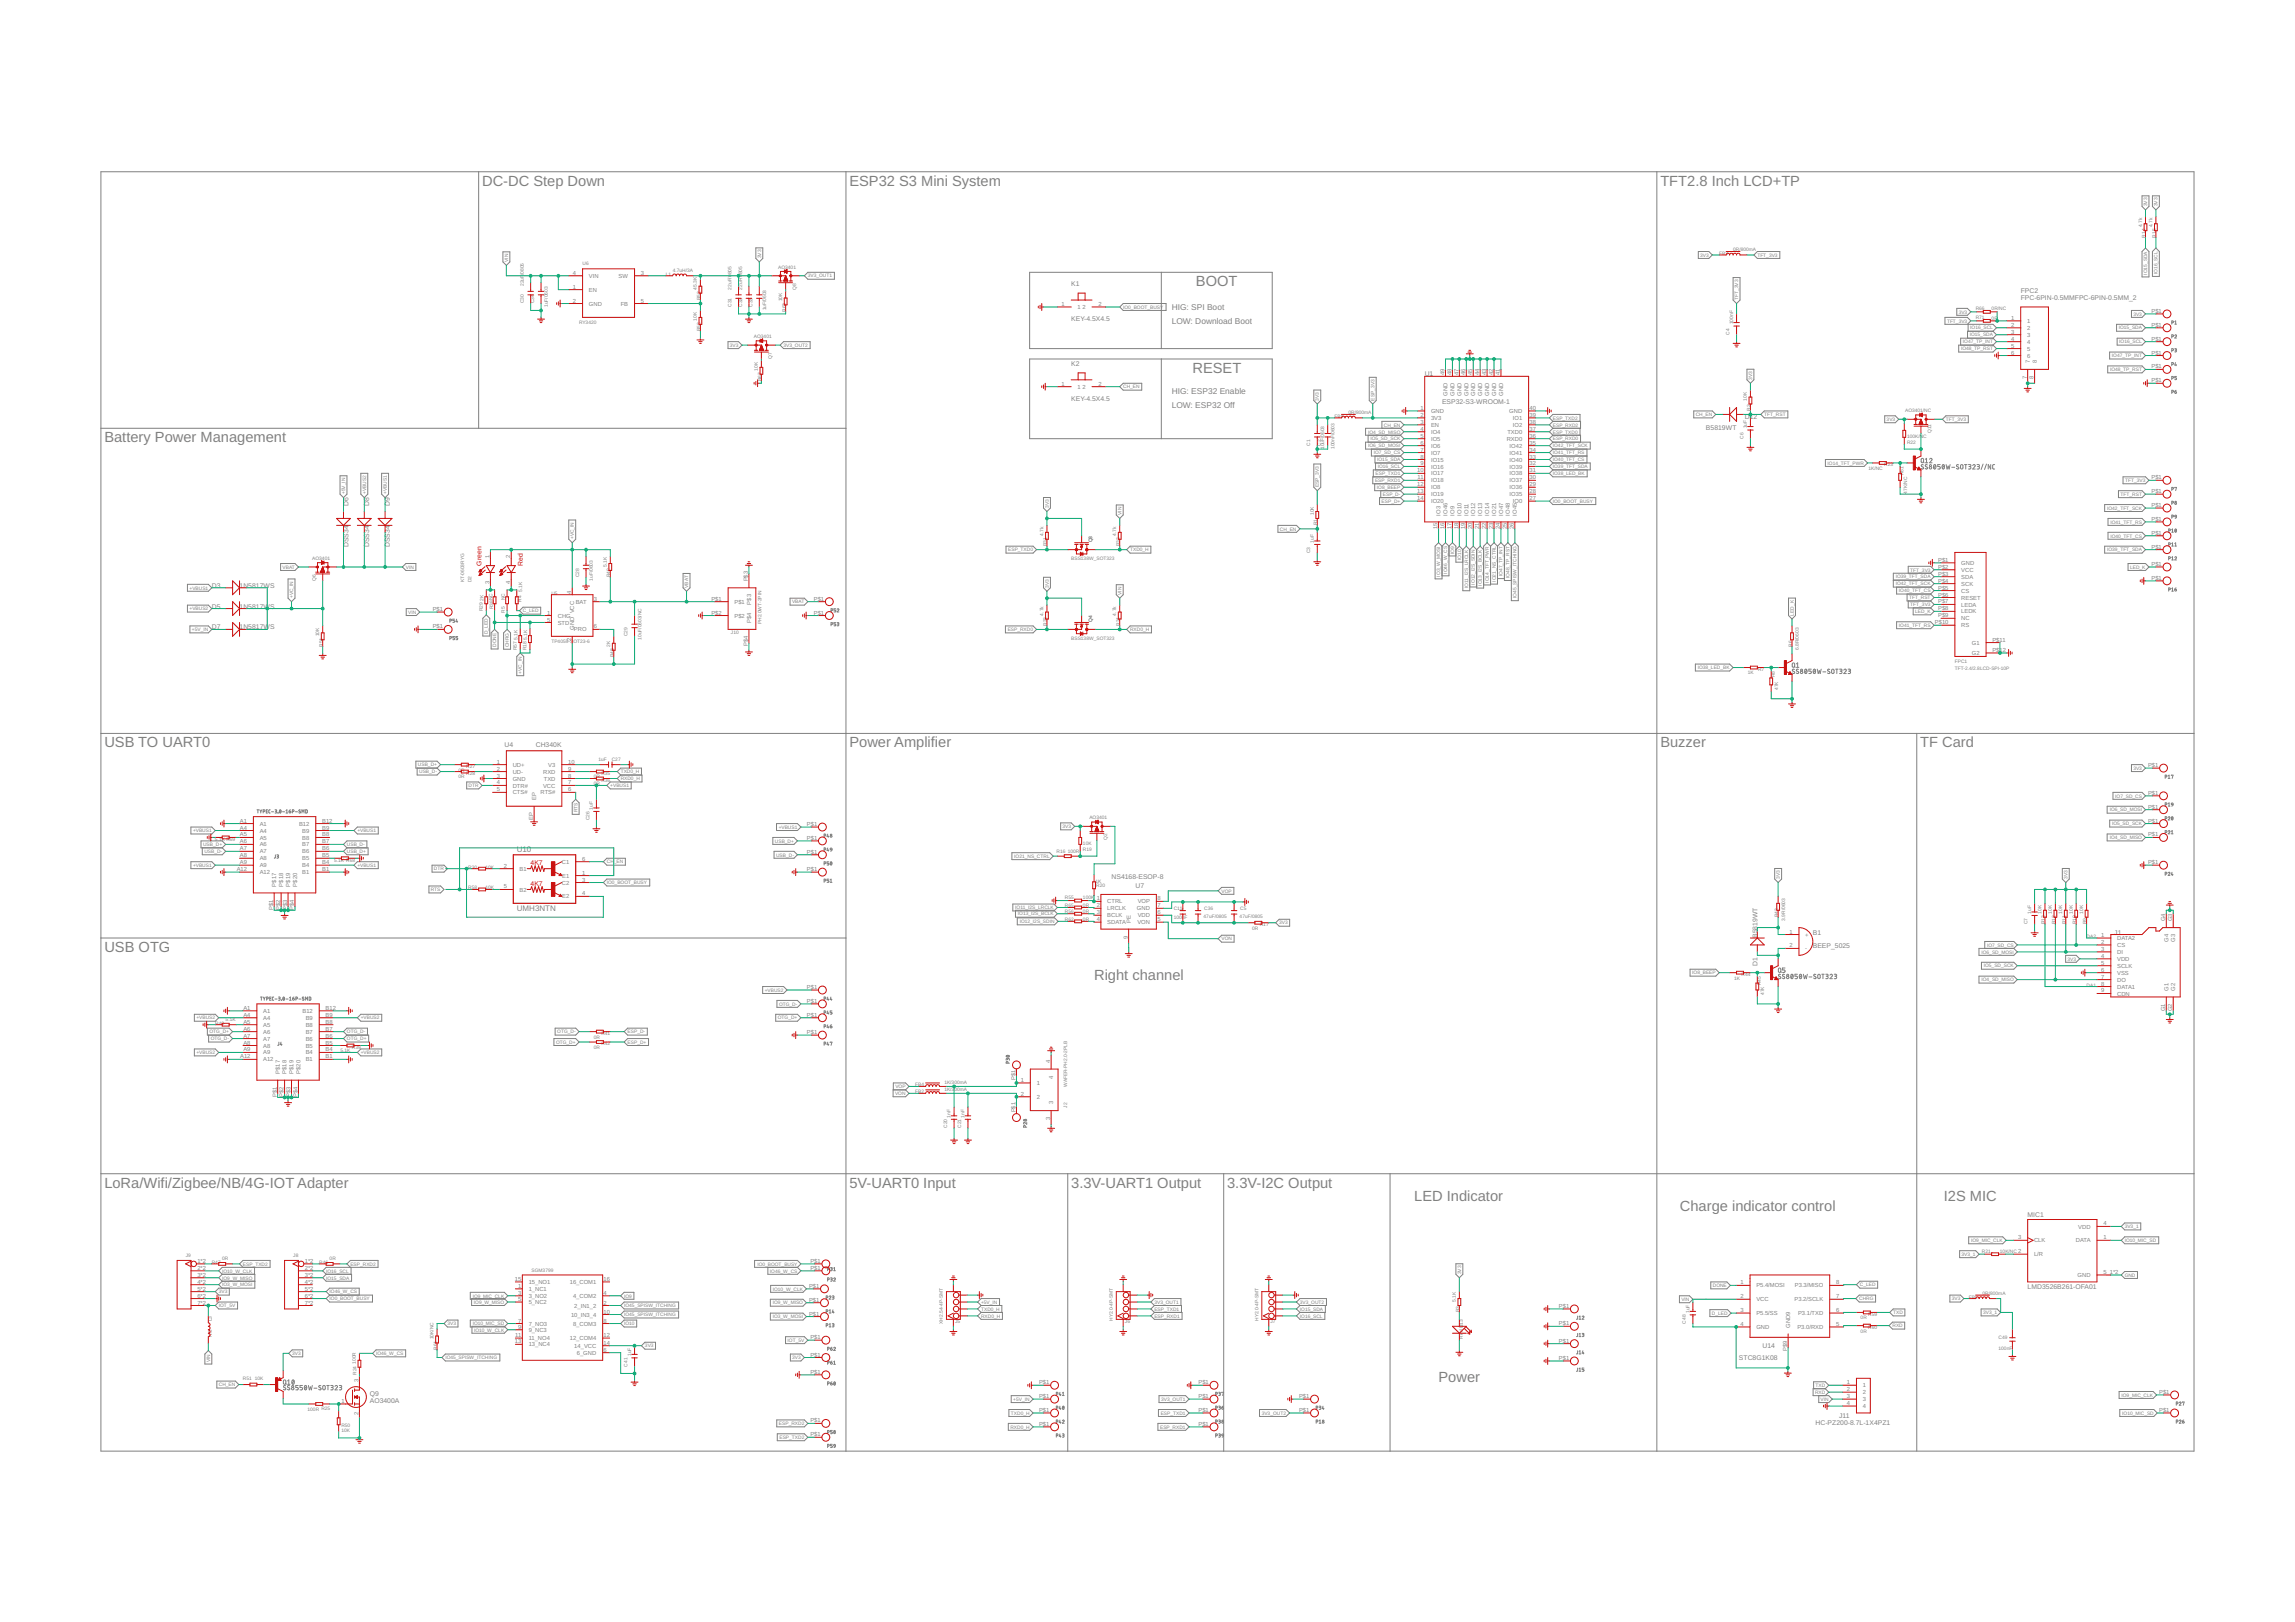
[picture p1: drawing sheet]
<svg xmlns="http://www.w3.org/2000/svg" width="841mm" height="594mm" viewBox="0 0 841 594" stroke-linecap="round" stroke-linejoin="round" font-family="sans-serif">
<defs><g id="words">
<g font-size="5.4" fill="#808080">
<text x="176.7" y="68">DC-DC Step Down</text>
<text x="311.3" y="68">ESP32 S3 Mini System</text>
<text x="608.4" y="68">TFT2.8 Inch LCD+TP</text>
<text x="438.3" y="104.8">BOOT</text>
<text x="437" y="136.6">RESET</text>
<text x="38.2" y="162">Battery Power Management</text>
<text x="38.2" y="273.7">USB TO UART0</text>
<text x="311.3" y="273.7">Power Amplifier</text>
<text x="608.4" y="273.7">Buzzer</text>
<text x="703.7" y="273.7">TF Card</text>
<text x="38.2" y="348.6">USB OTG</text>
<text x="401" y="359">Right channel</text>
<text x="38.2" y="435">LoRa/Wifi/Zigbee/NB/4G-IOT Adapter</text>
<text x="311.3" y="435">5V-UART0 Input</text>
<text x="392.6" y="435">3.3V-UART1 Output</text>
<text x="449.7" y="435">3.3V-I2C Output</text>
<text x="518.3" y="440.1">LED Indicator</text>
<text x="615.6" y="443.6">Charge indicator control</text>
<text x="712.3" y="439.8">I2S MIC</text>
<text x="527.2" y="506.1">Power</text>
</g>
<g font-size="3.1" fill="#808080">
<text x="429.4" y="113.7">HIG: SPI Boot</text>
<text x="429.4" y="118.8">LOW: Download Boot</text>
<text x="429.4" y="144.2">HIG: ESP32 Enable</text>
<text x="429.4" y="149.3">LOW: ESP32 Off</text>
</g>
<g font-size="2.9" fill="#808080">
<text x="189.4" y="312.1">U10</text>
<text x="189.4" y="333.6">UMH3NTN</text>
</g>
<g font-size="2.5" fill="#808080">
<text x="392.6" y="104.8">K1</text>
<text x="740.5" y="107.3">FPC2</text>
<text x="740.5" y="109.9">FPC-6PIN-0.5MMFPC-6PIN-0.5MM_2</text>
<text x="392.6" y="117.5">KEY-4.5X4.5</text>
<text x="392.6" y="134">K2</text>
<text x="522.1" y="137.8">U1</text>
<text x="392.6" y="146.7">KEY-4.5X4.5</text>
<text x="528.4" y="148">ESP32-S3-WROOM-1</text>
<text x="639.4" y="153.6">D12</text>
<text x="625.2" y="157.4">B5819WT</text>
<text x="127.7" y="185.5" transform="rotate(-90 127.7 185.5)">D6</text>
<text x="135.3" y="185.5" transform="rotate(-90 135.3 185.5)">D8</text>
<text x="142.9" y="185.5" transform="rotate(-90 142.9 185.5)">D9</text>
<text x="127.7" y="200.4" transform="rotate(-90 127.7 200.4)">DSS34</text>
<text x="135.3" y="200.4" transform="rotate(-90 135.3 200.4)">DSS34</text>
<text x="142.9" y="200.4" transform="rotate(-90 142.9 200.4)">DSS34</text>
<text x="77.6" y="215.3">D3</text>
<text x="87.8" y="215.3">1N5817WS</text>
<text x="77.6" y="222.9">D5</text>
<text x="87.8" y="222.9">1N5817WS</text>
<text x="77.6" y="230.5">D7</text>
<text x="87.8" y="230.5">1N5817WS</text>
<text x="184.9" y="273.7">U4</text>
<text x="196.4" y="273.7">CH340K</text>
<text x="407.3" y="322.1">NS4168-ESOP-8</text>
<text x="416.1" y="325.1">U7</text>
<text x="644" y="339.1" transform="rotate(-90 644 339.1)">19WT</text>
<text x="644" y="343.6" transform="rotate(-90 644 343.6)">B58</text>
<text x="664.3" y="347.4">BEEP_5025</text>
<text x="664.3" y="342.3">B1</text>
<text x="774.8" y="342.3">J1</text>
<text x="644" y="353.7" transform="rotate(-90 644 353.7)">D1</text>
<text x="743.1" y="445.9">MIC1</text>
<text x="743.1" y="472.1">LMD3526B261-OFA01</text>
<text x="637.2" y="498">STC8G1K08</text>
<text x="645.9" y="493.9">U14</text>
<text x="135.5" y="513.8">AO3400A</text>
<text x="135.5" y="511.3">Q9</text>
<text x="674" y="519.3">J11</text>
<text x="665.3" y="522.1">HC-PZ200-8.7L-1X4PZ1</text>
</g>
<g font-size="2.5" fill="#c90d0c">
<text x="176.4" y="207.2" transform="rotate(-90 176.4 207.2)">Green</text>
<text x="191.7" y="207.2" transform="rotate(-90 191.7 207.2)">Red</text>
<text x="194.4" y="316.9">4K7</text>
<text x="194.4" y="324.5">4K7</text>
</g>
<g font-size="2.1" fill="#808080">
<text x="210" y="100.6">4</text>
<text x="215.8" y="101.8">VIN</text>
<text x="226.7" y="101.8">SW</text>
<text x="234.9" y="100.6">3</text>
<text x="210" y="105.7">1</text>
<text x="215.8" y="106.8">EN</text>
<text x="210" y="110.8">2</text>
<text x="215.8" y="111.9">GND</text>
<text x="227.5" y="111.9">FB</text>
<text x="234.9" y="110.8">5</text>
<text x="389" y="112.1">1</text>
<text x="394.9" y="113.2">1</text>
<text x="396.7" y="113.2">2</text>
<text x="402.5" y="112.1">2</text>
<text x="737" y="117.2">1</text>
<text x="737" y="119.7">2</text>
<text x="742.9" y="118.3">1</text>
<text x="788.4" y="114.6">P$1</text>
<text x="788.4" y="119.7">P$1</text>
<text x="737" y="122.2">3</text>
<text x="737" y="124.8">4</text>
<text x="742.9" y="120.8">2</text>
<text x="742.9" y="123.4">3</text>
<text x="742.9" y="125.9">4</text>
<text x="788.4" y="124.8">P$1</text>
<text x="737" y="127.3">5</text>
<text x="737" y="129.9">6</text>
<text x="742.9" y="128.4">5</text>
<text x="742.9" y="131">6</text>
<text x="788.4" y="129.9">P$1</text>
<text x="529.4" y="137.5" transform="rotate(-90 529.4 137.5)">49</text>
<text x="531.9" y="137.5" transform="rotate(-90 531.9 137.5)">48</text>
<text x="534.4" y="137.5" transform="rotate(-90 534.4 137.5)">47</text>
<text x="537" y="137.5" transform="rotate(-90 537 137.5)">46</text>
<text x="539.5" y="137.5" transform="rotate(-90 539.5 137.5)">45</text>
<text x="542.1" y="137.5" transform="rotate(-90 542.1 137.5)">44</text>
<text x="544.6" y="137.5" transform="rotate(-90 544.6 137.5)">43</text>
<text x="547.1" y="137.5" transform="rotate(-90 547.1 137.5)">42</text>
<text x="549.7" y="137.5" transform="rotate(-90 549.7 137.5)">41</text>
<text x="743.8" y="133" transform="rotate(-90 743.8 133)">7</text>
<text x="746.4" y="133" transform="rotate(-90 746.4 133)">8</text>
<text x="788.4" y="134.9">P$1</text>
<text x="389" y="141.3">1</text>
<text x="394.9" y="142.4">1</text>
<text x="396.7" y="142.4">2</text>
<text x="402.5" y="141.3">2</text>
<text x="742.7" y="138.8" transform="rotate(-90 742.7 138.8)">7</text>
<text x="745.2" y="138.8" transform="rotate(-90 745.2 138.8)">8</text>
<text x="788.4" y="140">P$1</text>
<text x="530.5" y="144.9" transform="rotate(-90 530.5 144.9)">GND</text>
<text x="533" y="144.9" transform="rotate(-90 533 144.9)">GND</text>
<text x="535.5" y="144.9" transform="rotate(-90 535.5 144.9)">GND</text>
<text x="538.1" y="144.9" transform="rotate(-90 538.1 144.9)">GND</text>
<text x="540.6" y="144.9" transform="rotate(-90 540.6 144.9)">GND</text>
<text x="543.2" y="144.9" transform="rotate(-90 543.2 144.9)">GND</text>
<text x="545.7" y="144.9" transform="rotate(-90 545.7 144.9)">GND</text>
<text x="548.2" y="144.9" transform="rotate(-90 548.2 144.9)">GND</text>
<text x="550.8" y="144.9" transform="rotate(-90 550.8 144.9)">GND</text>
<text x="520.5" y="150.2">1</text>
<text x="520.5" y="152.7">2</text>
<text x="520.5" y="155.2">3</text>
<text x="524.4" y="151.3">GND</text>
<text x="524.4" y="153.8">3V3</text>
<text x="553.1" y="151.3">GND</text>
<text x="554.4" y="153.8">IO1</text>
<text x="560.5" y="155.2">38</text>
<text x="560.5" y="152.7">39</text>
<text x="560.5" y="150.2">40</text>
<text x="520.5" y="157.8">4</text>
<text x="520.5" y="160.3">5</text>
<text x="524.4" y="156.4">EN</text>
<text x="524.4" y="158.9">IO4</text>
<text x="524.4" y="161.4">IO5</text>
<text x="552.2" y="161.4">RXD0</text>
<text x="552.4" y="158.9">TXD0</text>
<text x="554.4" y="156.4">IO2</text>
<text x="560.5" y="160.3">36</text>
<text x="560.5" y="157.8">37</text>
<text x="520.5" y="162.9">6</text>
<text x="520.5" y="165.4">7</text>
<text x="520.5" y="167.9">8</text>
<text x="524.4" y="164">IO6</text>
<text x="524.4" y="166.5">IO7</text>
<text x="553.2" y="166.5">IO41</text>
<text x="553.2" y="164">IO42</text>
<text x="560.5" y="167.9">33</text>
<text x="560.5" y="165.4">34</text>
<text x="560.5" y="162.9">35</text>
<text x="519.4" y="173">10</text>
<text x="520.5" y="170.5">9</text>
<text x="524.4" y="169.1">IO15</text>
<text x="524.4" y="171.6">IO16</text>
<text x="553.2" y="171.6">IO39</text>
<text x="553.2" y="169.1">IO40</text>
<text x="560.5" y="173">31</text>
<text x="560.5" y="170.5">32</text>
<text x="519.4" y="178.1">12</text>
<text x="519.5" y="175.6">11</text>
<text x="524.4" y="174.1">IO17</text>
<text x="524.4" y="176.7">IO18</text>
<text x="524.4" y="179.2">IO8</text>
<text x="553.2" y="179.2">IO36</text>
<text x="553.2" y="176.7">IO37</text>
<text x="553.2" y="174.1">IO38</text>
<text x="560.5" y="178.1">29</text>
<text x="560.5" y="175.6">30</text>
<text x="788.4" y="175.6">P$1</text>
<text x="519.4" y="180.6">13</text>
<text x="519.4" y="183.2">14</text>
<text x="524.4" y="181.8">IO19</text>
<text x="524.4" y="184.3">IO20</text>
<text x="553.2" y="181.8">IO35</text>
<text x="554.4" y="184.3">IO0</text>
<text x="560.5" y="183.2">27</text>
<text x="560.5" y="180.6">28</text>
<text x="788.4" y="180.6">P$1</text>
<text x="788.4" y="185.7">P$1</text>
<text x="527.9" y="188.8" transform="rotate(-90 527.9 188.8)">IO3</text>
<text x="530.5" y="188.8" transform="rotate(-90 530.5 188.8)">IO46</text>
<text x="533" y="188.8" transform="rotate(-90 533 188.8)">IO9</text>
<text x="535.5" y="188.8" transform="rotate(-90 535.5 188.8)">IO10</text>
<text x="538.1" y="188.8" transform="rotate(-90 538.1 188.8)">IO11</text>
<text x="540.6" y="188.8" transform="rotate(-90 540.6 188.8)">IO12</text>
<text x="543.2" y="188.8" transform="rotate(-90 543.2 188.8)">IO13</text>
<text x="545.7" y="188.8" transform="rotate(-90 545.7 188.8)">IO14</text>
<text x="548.2" y="188.8" transform="rotate(-90 548.2 188.8)">IO21</text>
<text x="550.8" y="188.8" transform="rotate(-90 550.8 188.8)">IO47</text>
<text x="553.3" y="188.8" transform="rotate(-90 553.3 188.8)">IO48</text>
<text x="555.9" y="188.8" transform="rotate(-90 555.9 188.8)">IO45</text>
<text x="788.4" y="190.8">P$1</text>
<text x="526.8" y="193.9" transform="rotate(-90 526.8 193.9)">15</text>
<text x="529.4" y="193.9" transform="rotate(-90 529.4 193.9)">16</text>
<text x="531.9" y="193.9" transform="rotate(-90 531.9 193.9)">17</text>
<text x="534.4" y="193.9" transform="rotate(-90 534.4 193.9)">18</text>
<text x="537" y="193.9" transform="rotate(-90 537 193.9)">19</text>
<text x="539.5" y="193.9" transform="rotate(-90 539.5 193.9)">20</text>
<text x="542.1" y="193.9" transform="rotate(-90 542.1 193.9)">21</text>
<text x="544.6" y="193.9" transform="rotate(-90 544.6 193.9)">22</text>
<text x="547.1" y="193.9" transform="rotate(-90 547.1 193.9)">23</text>
<text x="549.7" y="193.9" transform="rotate(-90 549.7 193.9)">24</text>
<text x="552.2" y="193.9" transform="rotate(-90 552.2 193.9)">25</text>
<text x="554.8" y="193.9" transform="rotate(-90 554.8 193.9)">26</text>
<text x="788.4" y="195.9">P$1</text>
<text x="788.4" y="201">P$1</text>
<text x="179.4" y="204.3" transform="rotate(-90 179.4 204.3)">1</text>
<text x="187" y="204.3" transform="rotate(-90 187 204.3)">2</text>
<text x="710.3" y="208.3">P$2</text>
<text x="710.3" y="205.8">P$1</text>
<text x="718.7" y="209.4">VCC</text>
<text x="718.7" y="206.9">GND</text>
<text x="788.4" y="207.3">P$1</text>
<text x="179.4" y="213.8" transform="rotate(-90 179.4 213.8)">3</text>
<text x="187" y="213.8" transform="rotate(-90 187 213.8)">4</text>
<text x="274.1" y="213" transform="rotate(-90 274.1 213)">P$3</text>
<text x="710.3" y="216">P$5</text>
<text x="710.3" y="213.4">P$4</text>
<text x="710.3" y="210.9">P$3</text>
<text x="718.7" y="214.5">SCK</text>
<text x="718.7" y="212">SDA</text>
<text x="788.4" y="212.4">P$1</text>
<text x="209.3" y="217.5" transform="rotate(-90 209.3 217.5)">4</text>
<text x="211" y="221.1">BAT</text>
<text x="217.7" y="220">3</text>
<text x="260.7" y="220">P$1</text>
<text x="269.2" y="221.1">P$1</text>
<text x="275.2" y="221.4" transform="rotate(-90 275.2 221.4)">P$3</text>
<text x="298.2" y="220">P$1</text>
<text x="710.3" y="221">P$7</text>
<text x="710.3" y="218.5">P$6</text>
<text x="718.7" y="217.1">CS</text>
<text x="718.7" y="219.6">RESET</text>
<text x="158.6" y="223.8">P$1</text>
<text x="200.5" y="225.1">1</text>
<text x="200.5" y="227.6">5</text>
<text x="204.4" y="226.2">CHG</text>
<text x="260.7" y="225.1">P$2</text>
<text x="269.2" y="226.2">P$2</text>
<text x="298.2" y="225.1">P$1</text>
<text x="710.3" y="223.6">P$8</text>
<text x="710.3" y="226.1">P$9</text>
<text x="718.7" y="224.7">LEDK</text>
<text x="718.7" y="222.1">LEDA</text>
<text x="718.7" y="227.2">NC</text>
<text x="158.6" y="230.2">P$1</text>
<text x="204.4" y="228.8">STD</text>
<text x="210.3" y="231.3">PRO</text>
<text x="210.4" y="230.7" transform="rotate(-90 210.4 230.7)">GND VCC</text>
<text x="217.7" y="230.2">6</text>
<text x="275.2" y="228.2" transform="rotate(-90 275.2 228.2)">P$4</text>
<text x="709.1" y="228.6">P$10</text>
<text x="718.7" y="229.8">RS</text>
<text x="209.3" y="234.6" transform="rotate(-90 209.3 234.6)">2</text>
<text x="274.1" y="236.7" transform="rotate(-90 274.1 236.7)">P$4</text>
<text x="722.6" y="236.1">G1</text>
<text x="722.6" y="239.9">G2</text>
<text x="730.2" y="235">P$11</text>
<text x="730.2" y="238.8">P$12</text>
<text x="182" y="279.7">1</text>
<text x="187.9" y="280.8">UD+</text>
<text x="200.9" y="280.8">V3</text>
<text x="208.2" y="279.7">10</text>
<text x="787.2" y="281">P$1</text>
<text x="182" y="282.2">2</text>
<text x="182" y="284.8">3</text>
<text x="182" y="287.3">4</text>
<text x="187.9" y="283.4">UD-</text>
<text x="187.9" y="285.9">GND</text>
<text x="199" y="283.4">RXD</text>
<text x="199.3" y="285.9">TXD</text>
<text x="208.2" y="287.3">7</text>
<text x="208.2" y="284.8">8</text>
<text x="208.2" y="282.2">9</text>
<text x="182" y="289.9">5</text>
<text x="187.9" y="288.4">DTR#</text>
<text x="187.9" y="291">CTS#</text>
<text x="196.5" y="293" transform="rotate(-90 196.5 293)">EP</text>
<text x="198.1" y="291">RTS#</text>
<text x="199" y="288.4">VCC</text>
<text x="208.2" y="289.9">6</text>
<text x="787.2" y="291.1">P$1</text>
<text x="787.2" y="296.2">P$1</text>
<text x="87.9" y="301.3">A1</text>
<text x="87.9" y="303.8">A4</text>
<text x="95.2" y="302.4">A1</text>
<text x="95.2" y="304.9">A4</text>
<text x="109.6" y="302.4">B12</text>
<text x="110.8" y="304.9">B9</text>
<text x="118.1" y="303.8">B9</text>
<text x="118.1" y="301.3">B12</text>
<text x="195.4" y="300.5" transform="rotate(-90 195.4 300.5)">EP</text>
<text x="295.7" y="302.6">P$1</text>
<text x="787.2" y="301.3">P$1</text>
<text x="87.9" y="306.4">A5</text>
<text x="87.9" y="308.9">A6</text>
<text x="87.9" y="311.4">A7</text>
<text x="95.2" y="307.5">A5</text>
<text x="95.2" y="310">A6</text>
<text x="110.8" y="310">B7</text>
<text x="110.8" y="307.5">B8</text>
<text x="118.1" y="311.4">B6</text>
<text x="118.1" y="308.9">B7</text>
<text x="118.1" y="306.4">B8</text>
<text x="295.7" y="307.6">P$1</text>
<text x="787.2" y="306.4">P$1</text>
<text x="87.9" y="314">A8</text>
<text x="87.9" y="316.5">A9</text>
<text x="95.2" y="312.6">A7</text>
<text x="95.2" y="315.1">A8</text>
<text x="95.2" y="317.6">A9</text>
<text x="110.8" y="317.6">B4</text>
<text x="110.8" y="315.1">B5</text>
<text x="110.8" y="312.6">B6</text>
<text x="118.1" y="316.5">B4</text>
<text x="118.1" y="314">B5</text>
<text x="184.6" y="317.8">2</text>
<text x="205.9" y="316.4">C1</text>
<text x="213.3" y="315.3">6</text>
<text x="295.7" y="312.7">P$1</text>
<text x="787.2" y="316.5">P$1</text>
<text x="86.7" y="319.1">A12</text>
<text x="95.2" y="320.2">A12</text>
<text x="110.8" y="320.2">B1</text>
<text x="118.1" y="319.1">B1</text>
<text x="190.4" y="318.9">B1</text>
<text x="205.9" y="324">C2</text>
<text x="206" y="321.5">E1</text>
<text x="213.3" y="322.9">3</text>
<text x="213.3" y="320.3">1</text>
<text x="295.7" y="319.1">P$1</text>
<text x="101.2" y="324.7" transform="rotate(-90 101.2 324.7)">P$17</text>
<text x="103.8" y="324.7" transform="rotate(-90 103.8 324.7)">P$18</text>
<text x="106.3" y="324.7" transform="rotate(-90 106.3 324.7)">P$19</text>
<text x="108.9" y="324.7" transform="rotate(-90 108.9 324.7)">P$20</text>
<text x="184.6" y="325.4">5</text>
<text x="190.4" y="326.5">B2</text>
<text x="206" y="329.1">E2</text>
<text x="213.3" y="328">4</text>
<text x="401.9" y="329.8">1</text>
<text x="424.1" y="329.8">8</text>
<text x="100.1" y="333.2" transform="rotate(-90 100.1 333.2)">P$1</text>
<text x="102.7" y="333.2" transform="rotate(-90 102.7 333.2)">P$2</text>
<text x="105.2" y="333.2" transform="rotate(-90 105.2 333.2)">P$3</text>
<text x="107.7" y="333.2" transform="rotate(-90 107.7 333.2)">P$4</text>
<text x="401.9" y="332.3">2</text>
<text x="401.9" y="334.9">3</text>
<text x="405.8" y="330.9">CTRL</text>
<text x="405.8" y="333.4">LRCLK</text>
<text x="405.8" y="336">BCLK</text>
<text x="416.7" y="333.4">GND</text>
<text x="416.9" y="336">VDD</text>
<text x="416.9" y="330.9">VOP</text>
<text x="424.1" y="334.9">6</text>
<text x="424.1" y="332.3">7</text>
<text x="401.9" y="337.4">4</text>
<text x="405.8" y="338.5">SDATA</text>
<text x="414.4" y="338" transform="rotate(-90 414.4 338)">PE</text>
<text x="416.8" y="338.5">VON</text>
<text x="424.1" y="337.4">5</text>
<text x="655.7" y="341.9">1</text>
<text x="793.5" y="337.4" transform="rotate(-90 793.5 337.4)">G4</text>
<text x="796" y="337.4" transform="rotate(-90 796 337.4)">G3</text>
<text x="413.2" y="343.8" transform="rotate(-90 413.2 343.8)">9</text>
<text x="655.7" y="347">2</text>
<text x="661.6" y="343">+</text>
<text x="770" y="343.2">1</text>
<text x="770" y="345.7">2</text>
<text x="775.9" y="344.3">DATA2</text>
<text x="775.9" y="346.9">CS</text>
<text x="794.6" y="344.9" transform="rotate(-90 794.6 344.9)">G4</text>
<text x="797.2" y="344.9" transform="rotate(-90 797.2 344.9)">G3</text>
<text x="661.6" y="348.1">-</text>
<text x="770" y="348.3">3</text>
<text x="770" y="350.8">4</text>
<text x="770" y="353.4">5</text>
<text x="775.9" y="349.4">DI</text>
<text x="775.9" y="351.9">VDD</text>
<text x="770" y="355.9">6</text>
<text x="770" y="358.4">7</text>
<text x="775.9" y="354.5">SCLK</text>
<text x="775.9" y="357">VSS</text>
<text x="775.9" y="359.6">DO</text>
<text x="295.7" y="362.2">P$1</text>
<text x="770" y="361">8</text>
<text x="770" y="363.5">9</text>
<text x="775.9" y="362.1">DATA1</text>
<text x="775.9" y="364.6">CDN</text>
<text x="794.6" y="362.8" transform="rotate(-90 794.6 362.8)">G1</text>
<text x="797.2" y="362.8" transform="rotate(-90 797.2 362.8)">G2</text>
<text x="89.2" y="369.9">A1</text>
<text x="96.5" y="371">A1</text>
<text x="110.9" y="371">B12</text>
<text x="119.3" y="369.9">B12</text>
<text x="295.7" y="367.3">P$1</text>
<text x="793.5" y="370.3" transform="rotate(-90 793.5 370.3)">G1</text>
<text x="796" y="370.3" transform="rotate(-90 796 370.3)">G2</text>
<text x="89.2" y="372.4">A4</text>
<text x="89.2" y="374.9">A5</text>
<text x="89.2" y="377.5">A6</text>
<text x="96.5" y="373.5">A4</text>
<text x="96.5" y="376.1">A5</text>
<text x="112" y="376.1">B8</text>
<text x="112" y="373.5">B9</text>
<text x="119.3" y="377.5">B7</text>
<text x="119.3" y="374.9">B8</text>
<text x="119.3" y="372.4">B9</text>
<text x="295.7" y="372.4">P$1</text>
<text x="89.2" y="380">A7</text>
<text x="89.2" y="382.6">A8</text>
<text x="96.5" y="378.6">A6</text>
<text x="96.5" y="381.1">A7</text>
<text x="96.5" y="383.7">A8</text>
<text x="112" y="383.7">B5</text>
<text x="112" y="381.1">B6</text>
<text x="112" y="378.6">B7</text>
<text x="119.3" y="382.6">B5</text>
<text x="119.3" y="380">B6</text>
<text x="295.7" y="378.8">P$1</text>
<text x="88" y="387.6">A12</text>
<text x="89.2" y="385.1">A9</text>
<text x="96.5" y="386.2">A9</text>
<text x="96.5" y="388.8">A12</text>
<text x="112" y="388.8">B1</text>
<text x="112" y="386.2">B4</text>
<text x="119.3" y="387.6">B1</text>
<text x="119.3" y="385.1">B4</text>
<text x="384.8" y="389.2" transform="rotate(-90 384.8 389.2)">4</text>
<text x="102.5" y="393.3" transform="rotate(-90 102.5 393.3)">P$17</text>
<text x="105" y="393.3" transform="rotate(-90 105 393.3)">P$18</text>
<text x="107.6" y="393.3" transform="rotate(-90 107.6 393.3)">P$19</text>
<text x="110.1" y="393.3" transform="rotate(-90 110.1 393.3)">P$20</text>
<text x="372.1" y="395.7" transform="rotate(-90 372.1 395.7)">P$1</text>
<text x="386" y="395.1" transform="rotate(-90 386 395.1)">4</text>
<text x="101.4" y="401.7" transform="rotate(-90 101.4 401.7)">P$1</text>
<text x="103.9" y="401.7" transform="rotate(-90 103.9 401.7)">P$2</text>
<text x="106.5" y="401.7" transform="rotate(-90 106.5 401.7)">P$3</text>
<text x="109" y="401.7" transform="rotate(-90 109 401.7)">P$4</text>
<text x="374" y="401.4">2</text>
<text x="374" y="396.3">1</text>
<text x="379.9" y="397.4">1</text>
<text x="372.1" y="407.5" transform="rotate(-90 372.1 407.5)">P$1</text>
<text x="379.9" y="402.5">2</text>
<text x="386" y="404.5" transform="rotate(-90 386 404.5)">3</text>
<text x="384.8" y="410.3" transform="rotate(-90 384.8 410.3)">3</text>
<text x="761.6" y="450">VDD</text>
<text x="770.8" y="448.9">4</text>
<text x="739.5" y="453.9">3</text>
<text x="745.4" y="455">CLK</text>
<text x="760.7" y="455">DATA</text>
<text x="770.8" y="453.9">1</text>
<text x="739.5" y="459">2</text>
<text x="745.4" y="460.1">L/R</text>
<text x="72.3" y="462.6">1*2</text>
<text x="72.3" y="465.1">2*2</text>
<text x="72.3" y="467.6">3*2</text>
<text x="111.7" y="462.6">1*2</text>
<text x="111.7" y="465.1">2*2</text>
<text x="111.7" y="467.6">3*2</text>
<text x="297" y="462.6">P$1</text>
<text x="297" y="465.1">P$1</text>
<text x="761.4" y="467.7">GND</text>
<text x="770.8" y="466.6">5_1*2</text>
<text x="72.3" y="470.2">4*2</text>
<text x="72.3" y="472.7">5*2</text>
<text x="111.7" y="470.2">4*2</text>
<text x="111.7" y="472.7">5*2</text>
<text x="188.7" y="469.2">15</text>
<text x="189.9" y="471.7">1</text>
<text x="193.7" y="472.8">1_NC1</text>
<text x="193.7" y="470.3">15_NO1</text>
<text x="208.8" y="470.3">16_COM1</text>
<text x="221.2" y="469.2">16</text>
<text x="296.5" y="471.7">P$1</text>
<text x="637.8" y="470.4">1</text>
<text x="643.6" y="471.5">P5.4/MOSI</text>
<text x="657.8" y="471.5">P3.3/MISO</text>
<text x="672.8" y="470.4">8</text>
<text x="72.3" y="475.3">6*2</text>
<text x="72.3" y="477.8">7*2</text>
<text x="111.7" y="475.3">6*2</text>
<text x="111.7" y="477.8">7*2</text>
<text x="189.9" y="474.2">3</text>
<text x="189.9" y="476.5">5</text>
<text x="193.7" y="475.4">3_NO2</text>
<text x="193.7" y="477.7">5_NC2</text>
<text x="210" y="475.4">4_COM2</text>
<text x="210.5" y="478.9">2_IN1_2</text>
<text x="221.2" y="477.8">2</text>
<text x="221.2" y="474.2">4</text>
<text x="296.5" y="476.8">P$1</text>
<text x="571.3" y="479.1">P$1</text>
<text x="637.8" y="475.5">2</text>
<text x="643.6" y="476.6">VCC</text>
<text x="657.6" y="476.6">P3.2/SCLK</text>
<text x="672.8" y="475.5">7</text>
<text x="189.9" y="484.4">7</text>
<text x="193.7" y="485.5">7_NO3</text>
<text x="209.3" y="482.2">10_IN3_4</text>
<text x="210" y="485.5">8_COM3</text>
<text x="221.2" y="484.4">8</text>
<text x="221.2" y="481.1">10</text>
<text x="296.5" y="481.9">P$1</text>
<text x="571.3" y="485.4">P$1</text>
<text x="637.8" y="480.6">3</text>
<text x="637.8" y="485.7">4</text>
<text x="643.6" y="481.7">P5.5/SS</text>
<text x="658.9" y="481.7">P3.1/TXD</text>
<text x="672.8" y="485.7">5</text>
<text x="672.8" y="480.6">6</text>
<text x="188.8" y="489.7">11</text>
<text x="189.9" y="486.7">9</text>
<text x="193.7" y="487.8">9_NC3</text>
<text x="193.7" y="490.9">11_NO4</text>
<text x="208.8" y="490.9">12_COM4</text>
<text x="221.2" y="489.7">12</text>
<text x="297" y="490.5">P$1</text>
<text x="571.3" y="491.8">P$1</text>
<text x="643.6" y="486.8">GND</text>
<text x="656" y="486.2" transform="rotate(-90 656 486.2)">GND9</text>
<text x="658.7" y="486.8">P3.0/RXD</text>
<text x="188.7" y="492">13</text>
<text x="193.7" y="493.1">13_NC4</text>
<text x="210.5" y="493.7">14_VCC</text>
<text x="211.4" y="496.2">6_GND</text>
<text x="221.2" y="495.1">6</text>
<text x="221.2" y="492.5">14</text>
<text x="297" y="496.9">P$1</text>
<text x="654.9" y="494.7" transform="rotate(-90 654.9 494.7)">P$9</text>
<text x="297" y="503.2">P$1</text>
<text x="571.3" y="498.1">P$1</text>
<text x="131.4" y="506.2" transform="rotate(-90 131.4 506.2)">3</text>
<text x="380.8" y="507">P$1</text>
<text x="439.2" y="507">P$1</text>
<text x="676.8" y="507">1</text>
<text x="676.8" y="509.6">2</text>
<text x="682.7" y="508.1">1</text>
<text x="125.1" y="513.9">1</text>
<text x="380.8" y="512.1">P$1</text>
<text x="439.2" y="512.1">P$1</text>
<text x="476" y="512.1">P$1</text>
<text x="676.8" y="512.1">3</text>
<text x="676.8" y="514.6">4</text>
<text x="682.7" y="510.7">2</text>
<text x="682.7" y="513.2">3</text>
<text x="682.7" y="515.7">4</text>
<text x="791.2" y="510.6">P$1</text>
<text x="131.4" y="518.3" transform="rotate(-90 131.4 518.3)">2</text>
<text x="297" y="521">P$1</text>
<text x="380.8" y="517.2">P$1</text>
<text x="439.2" y="517.2">P$1</text>
<text x="476" y="517.2">P$1</text>
<text x="791.2" y="517.2">P$1</text>
<text x="297" y="526.1">P$1</text>
<text x="380.8" y="522.3">P$1</text>
<text x="439.2" y="522.3">P$1</text>
</g>
<g font-size="1.8" fill="#808080">
<text x="786.9" y="75.6" transform="rotate(-90 786.9 75.6)">3V3</text>
<text x="790.7" y="75.6" transform="rotate(-90 790.7 75.6)">3V3</text>
<text x="785" y="83.2" transform="rotate(-90 785 83.2)">4.7k</text>
<text x="788.8" y="83.2" transform="rotate(-90 788.8 83.2)">4.7k</text>
<text x="786.2" y="87" transform="rotate(-90 786.2 87)">R14</text>
<text x="790" y="87" transform="rotate(-90 790 87)">R15</text>
<text x="186.2" y="95.9" transform="rotate(-90 186.2 95.9)">VIN</text>
<text x="278.9" y="94.7" transform="rotate(-90 278.9 94.7)">3V3</text>
<text x="623" y="94">3V3</text>
<text x="630" y="93.4">FB3</text>
<text x="635.1" y="92.1">0R/800mA</text>
<text x="644" y="94">TFT_3V3</text>
<text x="191.9" y="100.7" transform="rotate(-90 191.9 100.7)">/0805</text>
<text x="213.5" y="97.2">U6</text>
<text x="244" y="101">L1</text>
<text x="246.5" y="99.7">4.7uH/3A</text>
<text x="268.1" y="100.5" transform="rotate(-90 268.1 100.5)">805</text>
<text x="271.9" y="100.5" transform="rotate(-90 271.9 100.5)">805</text>
<text x="285.2" y="98.5">AO3401</text>
<text x="296" y="101.6">3V3_OUT1</text>
<text x="786.9" y="100.6" transform="rotate(-90 786.9 100.6)">IO15_SDA</text>
<text x="790.7" y="100.4" transform="rotate(-90 790.7 100.4)">IO16_SCL</text>
<text x="191.9" y="104.8" transform="rotate(-90 191.9 104.8)">22uF</text>
<text x="255.4" y="106.1" transform="rotate(-90 255.4 106.1)">45.3K</text>
<text x="268.1" y="106.1" transform="rotate(-90 268.1 106.1)">22uF/0</text>
<text x="271.9" y="106.1" transform="rotate(-90 271.9 106.1)">22uF/0</text>
<text x="291.7" y="106.1" transform="rotate(-90 291.7 106.1)">Q8</text>
<text x="191.9" y="111.2" transform="rotate(-90 191.9 111.2)">C30</text>
<text x="195.7" y="111.2" transform="rotate(-90 195.7 111.2)">C34</text>
<text x="200.8" y="112.4" transform="rotate(-90 200.8 112.4)">1uF/0603</text>
<text x="256.7" y="109.9" transform="rotate(-90 256.7 109.9)">R52</text>
<text x="268.1" y="112.4" transform="rotate(-90 268.1 112.4)">C31</text>
<text x="271.9" y="112.4" transform="rotate(-90 271.9 112.4)">C32</text>
<text x="275.7" y="112.4" transform="rotate(-90 275.7 112.4)">C33</text>
<text x="280.8" y="113.7" transform="rotate(-90 280.8 113.7)">1uF/0603</text>
<text x="286.6" y="110.4" transform="rotate(-90 286.6 110.4)">10K</text>
<text x="411.6" y="113.1">IO0_BOOT_BUSY</text>
<text x="637" y="109.9" transform="rotate(-90 637 109.9)">TFT_3V3</text>
<text x="724" y="113.4">R66</text>
<text x="729.8" y="113.7">0R/NC</text>
<text x="212.2" y="118.8">RY3420</text>
<text x="255.4" y="117.5" transform="rotate(-90 255.4 117.5)">10K</text>
<text x="287.9" y="114.2" transform="rotate(-90 287.9 114.2)">R63</text>
<text x="635.1" y="118.8" transform="rotate(-90 635.1 118.8)">100nF</text>
<text x="713.5" y="118.1">TFT_3V3</text>
<text x="717.8" y="114.8">3V3</text>
<text x="724" y="116.7">R71</text>
<text x="729.8" y="117.3">0R</text>
<text x="781.8" y="115.6">3V3</text>
<text x="256.7" y="121.3" transform="rotate(-90 256.7 121.3)">R53</text>
<text x="276.3" y="123.9">AO3401</text>
<text x="633.8" y="122.6" transform="rotate(-90 633.8 122.6)">C4</text>
<text x="719.3" y="125.8">IO47_TP_INT</text>
<text x="721.8" y="123.2">IO15_SDA</text>
<text x="722" y="120.7">IO16_SCL</text>
<text x="776.5" y="120.7">IO15_SDA</text>
<text x="776.6" y="125.8">IO16_SCL</text>
<text x="267.5" y="127">3V3</text>
<text x="282.8" y="131.5" transform="rotate(-90 282.8 131.5)">Q7</text>
<text x="287.2" y="127">3V3_OUT2</text>
<text x="718.7" y="128.3">IO48_TP_RST</text>
<text x="774" y="130.8">IO47_TP_INT</text>
<text x="277.8" y="135.8" transform="rotate(-90 277.8 135.8)">10K</text>
<text x="773.3" y="135.9">IO48_TP_RST</text>
<text x="279" y="139.6" transform="rotate(-90 279 139.6)">R67</text>
<text x="411.6" y="142.3">CH_EN</text>
<text x="642.1" y="139.1" transform="rotate(-90 642.1 139.1)">3V3</text>
<text x="483.4" y="146.7" transform="rotate(-90 483.4 146.7)">3V3</text>
<text x="503.7" y="146.7" transform="rotate(-90 503.7 146.7)">ESP_3V3</text>
<text x="640.2" y="146.7" transform="rotate(-90 640.2 146.7)">10K</text>
<text x="489.1" y="153.1">FB1</text>
<text x="494.2" y="151.8">0R/800mA</text>
<text x="569.1" y="153.7">ESP_TXD2</text>
<text x="621.4" y="152.4">CH_EN</text>
<text x="641.5" y="150.5" transform="rotate(-90 641.5 150.5)">R2</text>
<text x="646.5" y="152.4">TFT_RST</text>
<text x="691.4" y="154.2">3V3</text>
<text x="698.1" y="151">AO3401/NC</text>
<text x="713.1" y="154.2">TFT_3V3</text>
<text x="501.4" y="158.8">IO4_SD_MISO</text>
<text x="502.2" y="161.3">IO5_SD_SCK</text>
<text x="507.1" y="156.2">CH_EN</text>
<text x="569.1" y="158.8">ESP_TXD0</text>
<text x="569.1" y="161.3">ESP_RXD0</text>
<text x="569.1" y="156.2">ESP_RXD2</text>
<text x="638.9" y="160.7" transform="rotate(-90 638.9 160.7)">C6</text>
<text x="640.2" y="156.9" transform="rotate(-90 640.2 156.9)">1uF</text>
<text x="698.9" y="160.4">100K/NC</text>
<text x="707.8" y="158.7" transform="rotate(-90 707.8 158.7)">Q11</text>
<text x="480.2" y="163.2" transform="rotate(-90 480.2 163.2)">C1</text>
<text x="484" y="163.2" transform="rotate(-90 484 163.2)">C2</text>
<text x="485.3" y="164.5" transform="rotate(-90 485.3 164.5)">10uF/0603</text>
<text x="489.1" y="164.5" transform="rotate(-90 489.1 164.5)">100nF/0603</text>
<text x="501.4" y="163.9">IO6_SD_MOSI</text>
<text x="503.4" y="166.4">IO7_SD_CS</text>
<text x="569.1" y="163.9">IO42_TFT_SCK</text>
<text x="569.1" y="166.4">IO41_TFT_RS</text>
<text x="698.9" y="162.5">R22</text>
<text x="504.7" y="168.9">IO15_SDA</text>
<text x="504.9" y="171.5">IO16_SCL</text>
<text x="569.1" y="168.9">IO40_TFT_CS</text>
<text x="569.1" y="171.5">IO39_TFT_SDA</text>
<text x="669.8" y="170.2">IO14_TFT_PWR</text>
<text x="684.7" y="172.1">1K/NC</text>
<text x="690.5" y="170.8">R23</text>
<text x="483.4" y="178.5" transform="rotate(-90 483.4 178.5)">ESP_3V3</text>
<text x="503.9" y="176.6">ESP_RXD1</text>
<text x="504.1" y="174">ESP_TXD1</text>
<text x="504.6" y="179.1">IO8_BEEP</text>
<text x="569.1" y="174">IO38_LED_BK</text>
<text x="697.6" y="174.1" transform="rotate(-90 697.6 174.1)">R61</text>
<text x="778.8" y="176.6">TFT_3V3</text>
<text x="126.5" y="181" transform="rotate(-90 126.5 181)">+5V_IN</text>
<text x="134.1" y="181" transform="rotate(-90 134.1 181)">+VBUS2</text>
<text x="141.7" y="181" transform="rotate(-90 141.7 181)">+VBUS1</text>
<text x="506.3" y="184.2">ESP_D+</text>
<text x="506.8" y="181.6">ESP_D-</text>
<text x="569.1" y="184.2">IO0_BOOT_BUSY</text>
<text x="698.9" y="180.9" transform="rotate(-90 698.9 180.9)">47K/NC</text>
<text x="777.1" y="181.6">TFT_RST</text>
<text x="384.3" y="186.1" transform="rotate(-90 384.3 186.1)">3V3</text>
<text x="411" y="188.6" transform="rotate(-90 411 188.6)">VIN</text>
<text x="481.5" y="188.6" transform="rotate(-90 481.5 188.6)">10K</text>
<text x="772.2" y="186.7">IO42_TFT_SCK</text>
<text x="773.4" y="191.8">IO41_TFT_RS</text>
<text x="210.3" y="197.5" transform="rotate(-90 210.3 197.5)">+VC_IN</text>
<text x="382.4" y="196.2" transform="rotate(-90 382.4 196.2)">4.7k</text>
<text x="409.1" y="196.2" transform="rotate(-90 409.1 196.2)">4.7k</text>
<text x="469" y="194.3">CH_EN</text>
<text x="482.7" y="192.4" transform="rotate(-90 482.7 192.4)">R1</text>
<text x="773.4" y="196.9">IO40_TFT_CS</text>
<text x="369.5" y="202">ESP_TXD0</text>
<text x="383.7" y="200.1" transform="rotate(-90 383.7 200.1)">R31</text>
<text x="400.2" y="198.6" transform="rotate(-90 400.2 198.6)">Q3</text>
<text x="410.3" y="200.1" transform="rotate(-90 410.3 200.1)">R32</text>
<text x="414.1" y="202">TXD0_H</text>
<text x="480.2" y="202.6" transform="rotate(-90 480.2 202.6)">C3</text>
<text x="481.5" y="198.8" transform="rotate(-90 481.5 198.8)">1uF</text>
<text x="532.9" y="202.9" transform="rotate(-90 532.9 202.9)">IO9</text>
<text x="772.2" y="202">IO39_TFT_SDA</text>
<text x="103.6" y="208.3">VBAT</text>
<text x="114.4" y="205.1">AO3401</text>
<text x="148.7" y="208.3">VIN</text>
<text x="222.4" y="207.7" transform="rotate(-90 222.4 207.7)">5.1K</text>
<text x="392.6" y="205.1">BSS138W_SOT323</text>
<text x="535.4" y="205.2" transform="rotate(-90 535.4 205.2)">IO10</text>
<text x="700" y="209.3">TFT_3V3</text>
<text x="780.6" y="208.3">LED_K</text>
<text x="69.5" y="215.9">+VBUS1</text>
<text x="115.7" y="212.8" transform="rotate(-90 115.7 212.8)">Q6</text>
<text x="170.1" y="213.3" transform="rotate(-90 170.1 213.3)">KT-0603RYG</text>
<text x="172.8" y="213.3" transform="rotate(-90 172.8 213.3)">D2</text>
<text x="212.2" y="211.5" transform="rotate(-90 212.2 211.5)">C28</text>
<text x="217.3" y="212.8" transform="rotate(-90 217.3 212.8)">1uF/0603</text>
<text x="223.7" y="211.5" transform="rotate(-90 223.7 211.5)">R49</text>
<text x="252.2" y="215.3" transform="rotate(-90 252.2 215.3)">VBAT</text>
<text x="384.3" y="215.3" transform="rotate(-90 384.3 215.3)">3V3</text>
<text x="527.8" y="211.2" transform="rotate(-90 527.8 211.2)">IO3_W_MOSI</text>
<text x="530.3" y="210.1" transform="rotate(-90 530.3 210.1)">IO46_W_CS</text>
<text x="538" y="215.5" transform="rotate(-90 538 215.5)">IO11_I2S_LRCLK</text>
<text x="540.5" y="214.1" transform="rotate(-90 540.5 214.1)">IO12_I2S_SDIN</text>
<text x="543" y="214.5" transform="rotate(-90 543 214.5)">IO13_I2S_BCLK</text>
<text x="545.6" y="213.4" transform="rotate(-90 545.6 213.4)">IO14_TFT_PWR</text>
<text x="548.1" y="213" transform="rotate(-90 548.1 213)">IO21_NS_CTRL</text>
<text x="550.7" y="211.1" transform="rotate(-90 550.7 211.1)">IO47_TP_INT</text>
<text x="553.2" y="211.8" transform="rotate(-90 553.2 211.8)">IO48_TP_RST</text>
<text x="694.7" y="214.4">IO42_TFT_SCK</text>
<text x="694.7" y="211.9">IO39_TFT_SDA</text>
<text x="107.5" y="219.1" transform="rotate(-90 107.5 219.1)">+VC_IN</text>
<text x="177.2" y="220.1" transform="rotate(-90 177.2 220.1)">2K</text>
<text x="185.1" y="219.9" transform="rotate(-90 185.1 219.9)">NC</text>
<text x="191.1" y="220.4" transform="rotate(-90 191.1 220.4)">R4</text>
<text x="191.4" y="216.8" transform="rotate(-90 191.4 216.8)">5.1K</text>
<text x="202.1" y="217.8">U5</text>
<text x="290.2" y="221">VBAT</text>
<text x="411" y="217.8" transform="rotate(-90 411 217.8)">VIN</text>
<text x="555.7" y="219" transform="rotate(-90 555.7 219)">IO45_SPISW_ITCHING</text>
<text x="695.9" y="216.9">IO40_TFT_CS</text>
<text x="699.6" y="219.5">TFT_RST</text>
<text x="69.5" y="223.5">+VBUS2</text>
<text x="149.6" y="224.8">VIN</text>
<text x="176.9" y="223.9" transform="rotate(-90 176.9 223.9)">R29</text>
<text x="180.7" y="223.2" transform="rotate(-90 180.7 223.2)">R38NC</text>
<text x="185.1" y="224.4" transform="rotate(-90 185.1 224.4)">R5</text>
<text x="191.7" y="224.3">C_LED</text>
<text x="382.4" y="225.4" transform="rotate(-90 382.4 225.4)">4.7k</text>
<text x="400.2" y="227.8" transform="rotate(-90 400.2 227.8)">Q4</text>
<text x="409.1" y="225.4" transform="rotate(-90 409.1 225.4)">4.7k</text>
<text x="657.3" y="225.4" transform="rotate(-90 657.3 225.4)">LED_K</text>
<text x="700" y="222">TFT_3V3</text>
<text x="701.8" y="224.6">LED_K</text>
<text x="70.4" y="231.2">+5V_IN</text>
<text x="117" y="233.1" transform="rotate(-90 117 233.1)">10K</text>
<text x="178.8" y="232.2" transform="rotate(-90 178.8 232.2)">D_LED</text>
<text x="230" y="233.1" transform="rotate(-90 230 233.1)">C29</text>
<text x="267.9" y="232.3">J10</text>
<text x="279" y="228.6" transform="rotate(-90 279 228.6)">PH2.0WT-2PIN</text>
<text x="369.3" y="231.2">ESP_RXD0</text>
<text x="383.7" y="229.3" transform="rotate(-90 383.7 229.3)">R33</text>
<text x="410.3" y="229.3" transform="rotate(-90 410.3 229.3)">R34</text>
<text x="414.1" y="231.2">RXD0_H</text>
<text x="695.9" y="229.6">IO41_TFT_RS</text>
<text x="118.3" y="236.9" transform="rotate(-90 118.3 236.9)">R54</text>
<text x="181.9" y="236.9" transform="rotate(-90 181.9 236.9)">DONE</text>
<text x="186.4" y="237" transform="rotate(-90 186.4 237)">CHRG</text>
<text x="189.4" y="238.1" transform="rotate(-90 189.4 238.1)">R57</text>
<text x="189.6" y="234.3" transform="rotate(-90 189.6 234.3)">5.1K</text>
<text x="192.9" y="238.1" transform="rotate(-90 192.9 238.1)">R18</text>
<text x="193.2" y="234.3" transform="rotate(-90 193.2 234.3)">5.1K</text>
<text x="202.1" y="235.6">TP4059-S</text>
<text x="210.1" y="235.6">OT23-6</text>
<text x="223.7" y="236.9" transform="rotate(-90 223.7 236.9)">2K</text>
<text x="235.1" y="234.3" transform="rotate(-90 235.1 234.3)">10uF/0603/NC</text>
<text x="392.6" y="234.3">BSS138W_SOT323</text>
<text x="656.7" y="236.9" transform="rotate(-90 656.7 236.9)">R6</text>
<text x="659.2" y="238.1" transform="rotate(-90 659.2 238.1)">6.8R/0603</text>
<text x="224.9" y="240.7" transform="rotate(-90 224.9 240.7)">R48</text>
<text x="622.2" y="245.1">IO38_LED_BK</text>
<text x="644.3" y="245.8">R7</text>
<text x="716.4" y="245.5">TFT-2.4/2.8LCD-SPI-10P</text>
<text x="716.4" y="243">FPC1</text>
<text x="191.3" y="246.7" transform="rotate(-90 191.3 246.7)">+VC_IN</text>
<text x="640.6" y="247">1K</text>
<text x="650.4" y="248.1" transform="rotate(-90 650.4 248.1)">R8</text>
<text x="651.6" y="252.8" transform="rotate(-90 651.6 252.8)">47K</text>
<text x="153.2" y="280.7">USB_D+</text>
<text x="170.8" y="281.3">R27</text>
<text x="219.3" y="278.8">1uF</text>
<text x="224.2" y="278.8">C27</text>
<text x="781.8" y="282">3V3</text>
<text x="153.6" y="283.2">USB_D-</text>
<text x="168" y="282.6">0R</text>
<text x="168" y="285.1">0R</text>
<text x="170.8" y="283.9">R28</text>
<text x="217.6" y="285.1">0R</text>
<text x="217.6" y="287.7">0R</text>
<text x="220.4" y="283.9">R35</text>
<text x="220.4" y="286.4">R36</text>
<text x="227.5" y="285.8">RXD0_H</text>
<text x="227.5" y="283.2">TXD0_H</text>
<text x="171.7" y="288.3">DTR</text>
<text x="223.7" y="288.3">+VBUS1</text>
<text x="775.2" y="292.1">IO7_SD_CS</text>
<text x="211.6" y="297.6" transform="rotate(-90 211.6 297.6)">RTS</text>
<text x="217.3" y="296.6" transform="rotate(-90 217.3 296.6)">1uF</text>
<text x="773.1" y="297.2">IO6_SD_MOSI</text>
<text x="70.7" y="304.8">+VBUS1</text>
<text x="131" y="304.8">+VBUS1</text>
<text x="216" y="300.4" transform="rotate(-90 216 300.4)">C26</text>
<text x="285.4" y="303.5">+VBUS1</text>
<text x="389.4" y="303.3">3V3</text>
<text x="399.2" y="300.1">AO3401</text>
<text x="774" y="302.3">IO5_SD_SCK</text>
<text x="74.4" y="309.9">USB_D+</text>
<text x="78.8" y="308">5.1K R69</text>
<text x="127.1" y="309.9">USB_D-</text>
<text x="284" y="308.6">USB_D+</text>
<text x="396.9" y="309.5">10K</text>
<text x="396.9" y="311.5">R19</text>
<text x="405.8" y="307.7" transform="rotate(-90 405.8 307.7)">Q2</text>
<text x="773.1" y="307.4">IO4_SD_MISO</text>
<text x="70.7" y="317.5">+VBUS1</text>
<text x="74.9" y="312.4">USB_D-</text>
<text x="122.5" y="315.9">5.1K R68</text>
<text x="127.1" y="312.4">USB_D+</text>
<text x="131" y="317.5">+VBUS1</text>
<text x="222.4" y="316.2">CH</text>
<text x="225" y="316.2">_EN</text>
<text x="284.4" y="313.7">USB_D-</text>
<text x="371.7" y="314.2">IO21_NS_CTRL</text>
<text x="387.2" y="312.6">R16</text>
<text x="391.3" y="312.3">100R</text>
<text x="159" y="318.8">DTR</text>
<text x="171.6" y="318.2">R30</text>
<text x="177.9" y="318.2">10K</text>
<text x="222.4" y="323.9">IO0_BOOT_BUSY</text>
<text x="401.4" y="323.2">1K</text>
<text x="652.3" y="322" transform="rotate(-90 652.3 322)">3V3</text>
<text x="757.7" y="322" transform="rotate(-90 757.7 322)">3V3</text>
<text x="157.9" y="326.4">RTS</text>
<text x="171.6" y="325.8">R58</text>
<text x="177.9" y="325.8">10K</text>
<text x="390.3" y="329.3">R55</text>
<text x="396.9" y="329.3">100K</text>
<text x="401.7" y="325">R20</text>
<text x="447.7" y="326.9">VOP</text>
<text x="372.1" y="333">IO11_I2S_LRCLK</text>
<text x="373" y="335.3">IO13_I2S_BCLK</text>
<text x="390.3" y="332.1">R65</text>
<text x="390.3" y="334.4">R56</text>
<text x="396.9" y="332.1">0R</text>
<text x="396.9" y="334.4">0R</text>
<text x="430.1" y="333.1">C11</text>
<text x="441.3" y="333.1">C36</text>
<text x="454.5" y="333.1">C5</text>
<text x="651.6" y="335.9" transform="rotate(-90 651.6 335.9)">R43</text>
<text x="744.3" y="334.7" transform="rotate(-90 744.3 334.7)">1uF</text>
<text x="748.1" y="334.7" transform="rotate(-90 748.1 334.7)">10K</text>
<text x="751.9" y="334.7" transform="rotate(-90 751.9 334.7)">10K</text>
<text x="755.8" y="334.7" transform="rotate(-90 755.8 334.7)">10K</text>
<text x="759.6" y="334.7" transform="rotate(-90 759.6 334.7)">10K</text>
<text x="763.4" y="334.7" transform="rotate(-90 763.4 334.7)">10K</text>
<text x="373.7" y="338.1">IO12_I2S_SDIN</text>
<text x="390.3" y="337.2">R62</text>
<text x="396.9" y="337.2">0R</text>
<text x="430.1" y="336.4">100nF</text>
<text x="441.1" y="336.2">47uF/0805</text>
<text x="454.3" y="336.2">47uF/0805</text>
<text x="458.8" y="340.5">0R</text>
<text x="461.7" y="339.2">R17</text>
<text x="468.8" y="338.6">3V3</text>
<text x="654.2" y="337.2" transform="rotate(-90 654.2 337.2)">3.9R/0603</text>
<text x="743.1" y="338.5" transform="rotate(-90 743.1 338.5)">C7</text>
<text x="749.4" y="338.5" transform="rotate(-90 749.4 338.5)">R13</text>
<text x="753.2" y="338.5" transform="rotate(-90 753.2 338.5)">R12</text>
<text x="757" y="338.5" transform="rotate(-90 757 338.5)">R11</text>
<text x="760.8" y="338.5" transform="rotate(-90 760.8 338.5)">R10</text>
<text x="764.6" y="338.5" transform="rotate(-90 764.6 338.5)">R9</text>
<text x="447.7" y="344.4">VON</text>
<text x="728.2" y="346.7">IO7_SD_CS</text>
<text x="764.6" y="343.6">DA2</text>
<text x="726.1" y="349.3">IO6_SD_MOSI</text>
<text x="757.7" y="351.8">3V3</text>
<text x="620.2" y="356.9">IO8_BEEP</text>
<text x="635.5" y="358.8">1K</text>
<text x="638.2" y="357.5">R44</text>
<text x="726.1" y="359.4">IO4_SD_MISO</text>
<text x="727" y="354.3">IO5_SD_SCK</text>
<text x="280.3" y="363.2">+VBUS2</text>
<text x="645.3" y="360.8" transform="rotate(-90 645.3 360.8)">R45</text>
<text x="646.5" y="364.5" transform="rotate(-90 646.5 364.5)">47K</text>
<text x="764.6" y="361.3">DA1</text>
<text x="285.5" y="368.3">OTG_D-</text>
<text x="72" y="373.4">+VBUS2</text>
<text x="78.9" y="375.3">R40</text>
<text x="82.7" y="374">5.1K</text>
<text x="132.2" y="373.4">+VBUS2</text>
<text x="285.1" y="373.4">OTG_D+</text>
<text x="76.8" y="378.5">OTG_D+</text>
<text x="77.2" y="381">OTG_D-</text>
<text x="127.1" y="378.5">OTG_D-</text>
<text x="127.1" y="381">OTG_D+</text>
<text x="203.8" y="382.3">OTG_D+</text>
<text x="204.2" y="378.5">OTG_D-</text>
<text x="217.6" y="380.4">0R</text>
<text x="220.4" y="379.1">R41</text>
<text x="220.4" y="382.9">R42</text>
<text x="230" y="378.5">ESP_D-</text>
<text x="230" y="382.3">ESP_D+</text>
<text x="72" y="386.1">+VBUS2</text>
<text x="124.8" y="385.5">5.1K</text>
<text x="128.9" y="384.2">R39</text>
<text x="132.2" y="386.1">+VBUS2</text>
<text x="217.6" y="384.2">0R</text>
<text x="328" y="401.1">VON</text>
<text x="328.1" y="398.5">VOP</text>
<text x="335.4" y="397.6">FB4</text>
<text x="335.4" y="400.2">FB2</text>
<text x="346.1" y="397.1">1K/300mA</text>
<text x="346.1" y="399.7">1K/3</text>
<text x="349.7" y="399.7">00mA</text>
<text x="391" y="398.2" transform="rotate(-90 391 398.2)">WAFER-PH2.0-2PLB</text>
<text x="391" y="405.8" transform="rotate(-90 391 405.8)">J2</text>
<text x="347.1" y="413.1" transform="rotate(-90 347.1 413.1)">C20</text>
<text x="348.4" y="409.3" transform="rotate(-90 348.4 409.3)">1nF</text>
<text x="352.2" y="413.1" transform="rotate(-90 352.2 413.1)">C21</text>
<text x="353.4" y="409.3" transform="rotate(-90 353.4 409.3)">1nF</text>
<text x="778.6" y="449.8">3V3_1</text>
<text x="722.4" y="454.9">IO9_MIC_CLK</text>
<text x="778.6" y="454.9">IO10_MIC_SD</text>
<text x="68.1" y="460.4">J9</text>
<text x="81.4" y="461.7">0R</text>
<text x="107.5" y="460.4">J8</text>
<text x="120.8" y="461.7">0R</text>
<text x="718.8" y="460">3V3_1</text>
<text x="726.3" y="458.9">R21</text>
<text x="732.9" y="458.9">10K/NC</text>
<text x="77.6" y="462.9">R47</text>
<text x="81.4" y="466.1">IO10_W_CLK</text>
<text x="89" y="463.6">ESP_TXD2</text>
<text x="117" y="462.9">R46</text>
<text x="119.5" y="466.1">IO16_SCL</text>
<text x="128.4" y="463.6">ESP_RXD2</text>
<text x="194.8" y="466">SGM3799</text>
<text x="277.5" y="463.6">IO0_BOOT_BUSY</text>
<text x="282.2" y="466.1">IO46_W_CS</text>
<text x="535.4" y="466.7" transform="rotate(-90 535.4 466.7)">3V3</text>
<text x="778.6" y="467.6">GND</text>
<text x="80.2" y="473.7">3V3</text>
<text x="81.4" y="468.6">IO9_W_MISO</text>
<text x="81.4" y="471.2">IO3_W_MOSI</text>
<text x="119.5" y="468.6">IO15_SDA</text>
<text x="120.8" y="473.7">IO46_W_CS</text>
<text x="283.2" y="472.7">IO10_W_CLK</text>
<text x="627.7" y="471.4">DONE</text>
<text x="681.6" y="471.2">C_LED</text>
<text x="80.2" y="478.8">IOT_5V</text>
<text x="120.8" y="476.3">IO0_BOOT_BUSY</text>
<text x="173.2" y="475.2">IO9_MIC_CLK</text>
<text x="173.7" y="477.5">IO9_W_MISO</text>
<text x="228.7" y="475.2">IO9</text>
<text x="228.7" y="478.8">IO45_SPISW_ITCHING</text>
<text x="283.2" y="477.8">IO9_W_MISO</text>
<text x="359.5" y="477.5">+5V_IN</text>
<text x="423" y="477.5">3V3_OUT1</text>
<text x="476.4" y="477.5">3V3_OUT2</text>
<text x="533.5" y="476.9" transform="rotate(-90 533.5 476.9)">5.1K</text>
<text x="616.1" y="476.5">VIN</text>
<text x="681.3" y="476.3">CHRG</text>
<text x="715.2" y="476.3">3V3</text>
<text x="721.5" y="475.6">FB5</text>
<text x="726.5" y="474.3">0R/800mA</text>
<text x="77.6" y="484" transform="rotate(-90 77.6 484)">L3</text>
<text x="164" y="485.4">3V3</text>
<text x="173.2" y="485.4">IO10_MIC_SD</text>
<text x="228.7" y="485.4">IO10</text>
<text x="228.7" y="482.1">IO45_SPISW_ITCHING</text>
<text x="283.2" y="482.9">IO3_W_MOSI</text>
<text x="345.6" y="484.9" transform="rotate(-90 345.6 484.9)">XH2.54-4P-SMT</text>
<text x="350" y="484.5">J5</text>
<text x="359.5" y="482.6">RXD0_H</text>
<text x="359.5" y="480.1">TXD0_H</text>
<text x="407.8" y="483.8" transform="rotate(-90 407.8 483.8)">HY2.0-4P-SMT</text>
<text x="412.3" y="484.5">J6</text>
<text x="423" y="480.1">ESP_TXD1</text>
<text x="423" y="482.6">ESP_RXD1</text>
<text x="461.1" y="483.8" transform="rotate(-90 461.1 483.8)">HY2.0-4P-SMT</text>
<text x="465.6" y="484.5">J7</text>
<text x="476.4" y="480.1">IO15_SDA</text>
<text x="476.4" y="482.6">IO16_SCL</text>
<text x="534.8" y="480.7" transform="rotate(-90 534.8 480.7)">R3</text>
<text x="536.1" y="485.2" transform="rotate(-90 536.1 485.2)">13</text>
<text x="617.8" y="484.8" transform="rotate(-90 617.8 484.8)">C48</text>
<text x="619.1" y="481" transform="rotate(-90 619.1 481)">1uF</text>
<text x="627.3" y="481.6">D_LED</text>
<text x="681.8" y="483.2">0R</text>
<text x="684.7" y="482">R59</text>
<text x="693.8" y="481.3">TXD</text>
<text x="726.7" y="481.3">3V3_1</text>
<text x="77.6" y="489.6" transform="rotate(-90 77.6 489.6)">NC</text>
<text x="158.9" y="490.6" transform="rotate(-90 158.9 490.6)">10K/NC</text>
<text x="173.7" y="487.7">IO10_W_CLK</text>
<text x="288.6" y="491.5">IOT_5V</text>
<text x="536.1" y="490.3" transform="rotate(-90 536.1 490.3)">Re</text>
<text x="536.1" y="488" transform="rotate(-90 536.1 488)">d D</text>
<text x="681.8" y="488.1">0R</text>
<text x="684.7" y="486.8">R60</text>
<text x="693.5" y="486.2">RXD</text>
<text x="732.4" y="490.6">C49</text>
<text x="107.1" y="496.3">3V3</text>
<text x="137.8" y="496.3">IO46_W_CS</text>
<text x="160.2" y="494.4" transform="rotate(-90 160.2 494.4)">R64</text>
<text x="163.2" y="497.8">IO45_SPISW_ITCHING</text>
<text x="231.3" y="496.7" transform="rotate(-90 231.3 496.7)">1uF</text>
<text x="236.4" y="493.5">3V3</text>
<text x="290.3" y="497.8">3V3</text>
<text x="732.4" y="494.4">100nF</text>
<text x="77" y="498.9" transform="rotate(-90 77 498.9)">VIN</text>
<text x="130.4" y="499.5" transform="rotate(-90 130.4 499.5)">100R</text>
<text x="130.7" y="503.6" transform="rotate(-90 130.7 503.6)">R24</text>
<text x="230" y="500.5" transform="rotate(-90 230 500.5)">C41</text>
<text x="80.2" y="507.7">CH_EN</text>
<text x="89" y="505.6">R51</text>
<text x="93.4" y="505.6">10K</text>
<text x="665.3" y="508">TXD</text>
<text x="371.3" y="513.1">+5V_IN</text>
<text x="425.5" y="513.1">3V3_OUT1</text>
<text x="665.1" y="510.5">RXD</text>
<text x="667.2" y="513.1">VIN</text>
<text x="777.5" y="511.6">IO9_MIC_CLK</text>
<text x="112.7" y="516.8">100R R25</text>
<text x="285.5" y="522">ESP_RXD2</text>
<text x="370.5" y="518.2">TXD0_H</text>
<text x="425.3" y="518.2">ESP_TXD1</text>
<text x="462.4" y="518.2">3V3_OUT2</text>
<text x="777.7" y="518.2">IO10_MIC_SD</text>
<text x="125.1" y="524.4">10K</text>
<text x="125.1" y="522.6">R50</text>
<text x="285.6" y="527.1">ESP_TXD2</text>
<text x="370.3" y="523.2">RXD0_H</text>
<text x="425.2" y="523.2">ESP_RXD1</text>
</g>
</g></defs>
<g fill="none" stroke="#808080" stroke-width=".37">
<path d="M37 62.9h767v468.6h-767zM175.4 62.9v94M310 62.9v468.6M607.2 62.9v468.6M785 71.7h2.5v3.9l-1.3 1.3-1.2-1.3zM788.8 71.7h2.5v3.9l-1.3 1.3-1.2-1.3zM184.3 92.2h2.5v3.7l-1.2 1.3-1.3-1.3zM277 90.8h2.5v3.9l-1.2 1.2-1.3-1.2zM296 99.7h9.8v2.6h-9.8l-1.2-1.3zM377.3 99.7h88.9v28h-88.9zM425.6 99.7v28M622.4 92.1h3.8l1.3 1.3-1.3 1.3h-3.8z"/>
<path d="M642.7 93.4l1.3-1.3h8.2v2.6h-8.2zM786.2 90.8l1.3 1.3v9.3h-2.5v-9.3zM790 90.8l1.3 1.3v9.1h-2.5v-9.1zM410.3 112.4l1.3-1.2h15.7v2.5h-15.7zM635.1 101.7h2.5v8.2l-1.2 1.3-1.3-1.3zM712.7 116.2h8.3l1.2 1.3-1.2 1.3h-8.3zM717.1 112.9h3.9l1.2 1.3-1.2 1.3h-3.9zM775.6 118.8h9.4l1.2 1.3-1.2 1.2h-9.4zM781.1 113.7h3.9l1.2 1.3-1.2 1.2h-3.9zM795.9 118.2l.6-.1v-.4l-.6-.1v1.1M797 117.8l.3-.2v1.1M797 118.7h.6"/>
<path d="M266.8 125.1h3.8l1.3 1.3-1.3 1.3h-3.8zM285.9 126.4l1.2-1.3h9.8v2.6h-9.8zM377.3 131.5h88.9v29.2h-88.9zM425.6 131.5v29.2M501.8 138.2h2.5v8.5l-1.3 1.3-1.2-1.3zM640.2 135.2h2.5v3.9l-1.2 1.3-1.3-1.3zM717.8 126.4h12.6l1.2 1.3-1.2 1.2h-12.6zM721.2 121.3v-2.5h9.2l1.2 1.3-1.2 1.2M730.4 123.9l1.2 1.2-1.2 1.3M730.4 123.9h-11.9v2.5M730.4 121.3h-9.4v2.6M730.4 121.3l1.2 1.3-1.2 1.3"/>
<path d="M772.4 134h12.6l1.2 1.3-1.2 1.3h-12.6zM773.1 128.9h11.9l1.2 1.3-1.2 1.3h-11.9zM775.8 123.9h9.2l1.2 1.2-1.2 1.3h-9.2zM795.9 123.3l.6-.1v-.4l-.6-.2v1.2M795.9 128.4l.6-.2v-.4l-.6-.1v1.2M795.9 133.5l.6-.2v-.4l-.6-.1v1.2M795.9 138.5l.6-.1v-.4l-.6-.1v1.1M797 122.9a.32 .32 0 0 1 .4-.2 .32 .32 0 0 1 .1 .5l-.5 .6h.6M797 127.7l.6 .1-.3 .4M797.1 128.2h.2M797.2 132.8l-.2 .9h.6M797.3 128.2l.3 .4-.6 .3"/>
<path d="M797.4 133.5v.5M797.6 137.9h-.6v.5l.6 .3-.1 .3h-.5M37 156.9h273M410.3 141.6l1.3-1.2h6.8v2.5h-6.8zM481.5 142.9h2.5v3.8l-1.3 1.3-1.2-1.3zM501.4 159.4v2.5M506.4 156.9v-2.6h6.8l1.3 1.3-1.3 1.3M513.2 156.9h-12.8v2.5h12.8M513.2 159.4l1.3 1.3-1.3 1.2M513.2 156.9l1.3 1.2-1.3 1.3M569.1 154.3h10.1v2.6h-10.1M569.1 154.3l-1.3-1.2 1.3-1.3h9.9v2.5"/>
<path d="M569.1 156.9l-1.3 1.2 1.3 1.3M569.1 159.4h10.1v2.5M569.1 159.4l-1.3 1.3 1.3 1.2M569.1 154.3l-1.3 1.3 1.3 1.3M579 156.9v2.5M620.7 150.5h6.8l1.3 1.3-1.3 1.3h-6.8zM645.3 151.8l1.2-1.3h8.7v2.6h-8.7zM690.7 152.3h3.8l1.3 1.3-1.3 1.2h-3.8zM711.8 153.6l1.3-1.3h8.2v2.5h-8.2zM795.9 143.6l.6-.1v-.4l-.6-.1v1.1M797 143.5l.5 .1a.33 .33 0 0 1-.1 .5 .33 .33 0 0 1-.4-.3zM797.5 143l-.5 .5"/>
<path d="M124.6 174.3h2.5v6.7l-1.2 1.3-1.3-1.3zM132.2 173.4h2.6v7.6l-1.3 1.3-1.3-1.3zM139.8 173.4h2.6v7.6l-1.3 1.3-1.3-1.3zM481.5 169.9h2.5v8.6l-1.3 1.2-1.2-1.2zM502.6 164.5v2.5h10.6M503.8 177.2v2.5h9.4M503.9 167v2.6h9.3M504.1 169.6v2.5M506 179.7v2.6M513.2 179.7l1.3 1.3-1.3 1.3M513.2 161.9h-12.8v2.6h12.8M513.2 172.1h-9.9v2.5"/>
<path d="M513.2 174.6h-10.1v2.6h10.1M513.2 172.1l1.3 1.3-1.3 1.2M513.2 174.6l1.3 1.3-1.3 1.3M513.2 177.2l1.3 1.3-1.3 1.2M513.2 167l1.3 1.3-1.3 1.3M513.2 169.6l1.3 1.2-1.3 1.3M513.2 161.9l1.3 1.3-1.3 1.3M513.2 164.5l1.3 1.3-1.3 1.2M569.1 161.9h13.7v2.6h-13.7M569.1 161.9l-1.3 1.3 1.3 1.3M569.1 169.6h13.7v2.5h-13.7M569.1 164.5l-1.3 1.3 1.3 1.2"/>
<path d="M569.1 167h12.5M569.1 167l-1.3 1.3 1.3 1.3M569.1 169.6l-1.3 1.2 1.3 1.3M569.1 172.1l-1.3 1.3 1.3 1.2h12.5v-2.5M581.6 164.5v5.1M668.9 168.3h14.2l1.3 1.3-1.3 1.2h-14.2zM704.2 168h.6l.1 1a.44 .44 0 0 1-.4 .5 .44 .44 0 0 1-.5-.5zM704.7 169.1l.4 .4M704.8 170.3l-.2-.1a.38 .38 0 0 0-.5 .1 .38 .38 0 0 0 .1 .5l.5 .3a.44 .44 0 0 1 0 .7 .44 .44 0 0 1-.7-.2M705.5 168.2l.5-.3v1.6M705.5 169.5h1M706.3 170.3l-.2-.1a.38 .38 0 0 0-.5 .1 .38 .38 0 0 0 .1 .5l.5 .3a.44 .44 0 0 1-.1 .7 .44 .44 0 0 1-.6-.2"/>
<path d="M707.1 168.2a.44 .44 0 0 1 .6-.3 .44 .44 0 0 1 .2 .7l-.8 .9h.9M708.8 170.3l.1-.1a.82 .82 0 0 1 .5 .8 .82 .82 0 0 1-.5 .7l-.3-.4zM709.4 170.5l-.8 .9M711 170.2h-.9v.7h.5a.46 .46 0 0 1 .4 .4 .46 .46 0 0 1-.4 .5h-.5M711.9 170.3l.1-.1a.77 .77 0 0 1 .6 .8 .77 .77 0 0 1-.7 .7l-.2-.7zM712.5 170.5l-.7 .9M713.2 170.2l.3 1.6 .4-1.1 .4 1.1 .3-1.6M715.2 171.2h1.1M717.8 170.3l-.3-.1a.37 .37 0 0 0-.5 .1 .37 .37 0 0 0 .2 .5l.5 .3a.4 .4 0 0 1 0 .6 .4 .4 0 0 1-.6 0l-.2-.1M718.6 170.3h.6l.1 1a.44 .44 0 0 1-.4 .5 .44 .44 0 0 1-.4-.5zM719.9 170.2h.9M720.4 170.2v1.6"/>
<path d="M721.4 170.2h.5a.36 .36 0 0 1 .4 .3 .36 .36 0 0 1-.4 .4h-.3M721.8 170.9a.46 .46 0 0 1 .5 .4 .46 .46 0 0 1-.5 .5h-.4M722.9 170.5a.44 .44 0 0 1 .7-.3 .44 .44 0 0 1 .1 .7l-.8 .9h.9M724.5 170.2h.5a.36 .36 0 0 1 .4 .3 .36 .36 0 0 1-.4 .4h-.3M724.9 170.9a.46 .46 0 0 1 .5 .4 .46 .46 0 0 1-.5 .5h-.4M726.7 170l-.7 2M728 170l-.8 2M729.5 170.2v1.6l-.9-1.6v1.6M730.9 170.2h-.5l-.2 .3v1.1l.7 .2M776.3 179.7h8.7l1.2 1.3-1.2 1.3h-8.7zM778 174.6h8.2l1.3 1.3-1.3 1.3h-8.2zM795.9 179.2l.6-.2v-.4l-.6-.1v1.2"/>
<path d="M797 178.6l.6-.1-.3 1.2M208.4 190.5h2.6v7l-1.3 1.3-1.3-1.3zM382.4 182.2h2.5v3.9l-1.2 1.2-1.3-1.2zM409.1 185h2.5v3.6l-1.3 1.3-1.2-1.3zM468.3 192.4h6.8l1.3 1.3-1.3 1.3h-6.8zM505.5 182.3h7.7l1.3 1.2-1.3 1.3h-7.7zM555.1 198.8l1.3 1.2v20h-2.6v-20zM569.1 182.3h15.7v2.5h-15.7l-1.3-1.3zM771.3 184.8h13.7l1.2 1.3-1.2 1.2h-13.7zM772.5 195h12.5l1.2 1.2-1.2 1.3h-12.5zM772.5 189.9h12.5l1.2 1.3-1.2 1.2h-12.5zM794.7 194.4l.6-.1v-.4l-.6-.1v1.1"/>
<path d="M794.7 199.5l.6-.1v-.5l-.6-.1v1.2M795.8 194l.3-.2v1.1M795.8 199.1l.3-.3v1.2M795.8 194.9h.7M795.9 184.2l.6-.1v-.4l-.6-.1v1.2M795.9 189.3l.6-.1v-.4l-.6-.1v1.1M797 199.1l.3-.3v1.2M797 188.8l.5-.1 .1 .6h-.6zM797.1 193.8h.1a.5 .5 0 0 1 .5 .6 .5 .5 0 0 1-.6 .4zM797.5 194l-.5 .7M797.6 189.3l-.5 .5M68.7 214h7.6l1.3 1.3-1.3 1.3h-7.6z"/>
<path d="M102.8 206.4h5.3l1.3 1.3-1.3 1.2h-5.3zM105.6 212h2.5v7.1l-1.3 1.3-1.2-1.3zM147.5 207.7l1.2-1.3h3.7v2.5h-3.7zM250.3 210h2.6v5.3l-1.3 1.3-1.3-1.3zM289.5 219.1h5.3l1.2 1.3-1.2 1.2h-5.3zM368.7 200h9.9l1.3 1.3-1.3 1.3h-9.9zM382.4 211.4h2.5v3.9l-1.2 1.3-1.3-1.3zM409.1 214.2h2.5v3.6l-1.3 1.3-1.2-1.3zM412.9 201.3l1.2-1.3h7.6v2.6h-7.6zM525.9 200l1.3-1.2 1.2 1.2v12h-2.5zM528.4 200l1.3-1.2 1.3 1.2M531 200l1.3-1.2 1.2 1.2v5.9h2.6"/>
<path d="M531 200v10.9h-2.6M531 203.6h2.5M533.5 201.3l1.3-1.3 1.3 1.3M536.1 201.3v15.1h2.5v-15.1M536.1 201.3l1.2-1.3 1.3 1.3M538.6 215h2.5M538.6 201.3l1.3-1.3 1.2 1.3M541.1 201.3l1.3-1.3 1.3 1.3M546.2 200l-1.2-1.2-1.3 1.2v15.4h-2.6v-14.1M546.2 200v14.2h-2.5M546.2 200l1.3-1.2 1.3 1.2M548.8 200l1.2-1.2 1.3 1.2"/>
<path d="M548.8 200v13.9h-2.6M548.8 211.9h2.5M551.3 200v12.6h2.5M551.3 200l1.3-1.2 1.2 1.2M655.4 219.1h2.6v6.3l-1.3 1.3-1.3-1.3zM693.8 212.5h13.7M695 215v2.6h12.5M698.9 217.6v2.5h8.6M699.3 210v-2.6h8.2l1.3 1.3-1.3 1.3M707.5 217.6l1.3 1.2-1.3 1.3M707.5 212.5l1.3 1.3-1.3 1.2M707.5 210h-13.7v5h13.7"/>
<path d="M707.5 215l1.3 1.3-1.3 1.3M707.5 210l1.3 1.2-1.3 1.3M771.3 200h13.7l1.2 1.3-1.2 1.3h-13.7zM779.8 206.4h6.4l1.3 1.3-1.3 1.2h-6.4zM794.7 204.6l.6-.2v-.4l-.6-.1v1.2M794.7 216l.6-.1v-.4l-.6-.2v1.2M795.8 204.2l.3-.3v1.2M795.8 215.6l.3-.3v1.2M795.8 200h.7M795.8 205.1h.7M795.8 216.5h.7M797 204.2a.32 .32 0 0 1 .4-.3 .32 .32 0 0 1 .1 .5l-.5 .7h.6"/>
<path d="M797 215.9h.5a.33 .33 0 0 1-.1 .6 .33 .33 0 0 1-.4-.3zM797 200h.6M797.5 215.3l-.5 .6M68.7 221.6h7.6l1.3 1.3-1.3 1.3h-7.6zM69.6 229.3h6.7l1.3 1.2-1.3 1.3h-6.7zM148.9 222.9h3.6l1.3 1.3-1.3 1.2h-3.6zM164.8 227.4h.5l.1-.5-.6-.1v1.1M164.8 233.8l.5-.1 .1-.5-.6-.1v1.2M166.6 226.8h-.7v.5l.7 .2-.2 .4h-.5M166.6 233.1h-.7v.5l.7 .3-.2 .4h-.5M167.3 226.8l-.2 .9h.6M167.5 227.4v.5"/>
<path d="M167.7 233.1h-.6v.5l.6 .3-.1 .4h-.5M178.2 225.2l1.3 1.3v6.5h-2.6v-6.5zM181.3 230.5l1.2 1.3v5.9h-2.5v-5.9zM185.8 230.5l1.3 1.3v6h-2.5v-6zM190.4 223.7l1.3-1.3h6.4v2.5h-6.4zM190.6 239.2l1.3 1.2v7.1h-2.5v-7.1zM304.5 223.6h.5l.1-.5-.6-.1v1.1M304.5 228.7h.5l.1-.5-.6-.2v1.2M306.3 223h-.7v.5l.7 .2-.2 .4h-.5M306.3 228h-.7v.6l.7 .2-.2 .4h-.5M306.8 223.2a.32 .32 0 0 1 .4-.2 .32 .32 0 0 1 .1 .5l-.5 .6h.6M306.8 228l.6 .2-.5 .4"/>
<path d="M307.1 228.6l.3 .4-.6 .2M368.4 229.3h10.2l1.3 1.2-1.3 1.3h-10.2zM414.1 229.3h7.9v2.5h-7.9l-1.2-1.3zM695 227.7h12.5l1.3 1.3-1.3 1.3h-12.5zM699.3 220.1v2.6h8.2M701.1 222.7v2.5h6.4l1.3-1.3-1.3-1.2M707.5 220.1l1.3 1.3-1.3 1.3M621.3 243.2h12.5l1.3 1.3-1.3 1.3h-12.5zM656.9 242.9h.6l.2 1.1a.44 .44 0 0 1-.5 .4 .44 .44 0 0 1-.4-.4zM657.5 244.1l.4 .3M657.6 245.2a.41 .41 0 0 0-.6-.1 .41 .41 0 0 0 0 .7l.5 .2a.44 .44 0 0 1-.1 .7 .44 .44 0 0 1-.6-.2M658.3 243.2l.5-.4v1.6"/>
<path d="M658.3 244.4h.9M659 245.2a.41 .41 0 0 0-.6-.1 .41 .41 0 0 0 .1 .7l.5 .2a.44 .44 0 0 1-.1 .7 .44 .44 0 0 1-.7-.2M661.5 245.2l.1-.1a.81 .81 0 0 1 .6 .8 .81 .81 0 0 1-.6 .8l-.3-.8zM662.1 245.4l-.7 .9M663.8 245.1h-.9v.7h.5a.45 .45 0 0 1 .4 .5 .45 .45 0 0 1-.4 .4h-.5M664.6 245.2l.2-.1a.82 .82 0 0 1 .5 .8 .82 .82 0 0 1-.5 .8l-.3-.5zM665.2 245.4l-.7 .9M665.9 245.1l.4 1.6 .4-1.1 .3 1.1 .4-1.6M668 246.1h1.1M670.5 245.2l-.5-.1-.3 .3 .7 .6a.38 .38 0 0 1 .2 .5 .38 .38 0 0 1-.6 .2l-.3-.2M671.3 245.2h.7l.1 1.1a.44 .44 0 0 1-.4 .4 .44 .44 0 0 1-.5-.4zM672.7 245.1h.9"/>
<path d="M673.1 245.1v1.6M674.1 245.1h.6a.36 .36 0 0 1 .3 .3 .36 .36 0 0 1-.3 .4h-.4M674.6 245.8a.44 .44 0 0 1 .4 .5 .44 .44 0 0 1-.4 .4h-.5M675.7 245.4a.45 .45 0 0 1 .6-.3 .45 .45 0 0 1 .2 .7l-.8 .9h.9M677.2 245.1h.6a.36 .36 0 0 1 .4 .3 .36 .36 0 0 1-.4 .4h-.4M677.7 245.8a.44 .44 0 0 1 .5 .5 .44 .44 0 0 1-.5 .4h-.5M37 268.6h767M152.4 278.8h7.8l1.2 1.3-1.2 1.2h-7.8zM702.4 268.6v262.9M94.2 296.6h.6M94.5 296.6v1.2M95.2 296.6l.4 .6"/>
<path d="M95.6 297.2v.6M95.9 296.6l-.3 .6M96.4 297.3l.6-.2v-.4l-.6-.1v1.2M97.6 297.1h.4M98.1 296.6h-.5v1.2h.5M99 296.6l-.5 .3v.7l.5 .2M99.5 297.3h.8M100.8 296.6l.6 .2-.5 .3M101.1 297.1l.3 .4-.6 .3M101.9 297.7h.1M102.5 296.7l.1-.1a.5 .5 0 0 1 .5 .6 .5 .5 0 0 1-.6 .4zM103 296.9l-.6 .6"/>
<path d="M103.5 297.3h.8M104.8 297.8h.7M104.8 296.9l.3-.3v1.2M105.9 297.1l.5 .1a.33 .33 0 0 1 0 .5 .33 .33 0 0 1-.5-.2zM106.5 296.6l-.6 .5M107.1 297.3l.6-.2v-.4l-.6-.1v1.2M108.2 297.3h.8M110.1 296.7a.29 .29 0 0 0-.5 0 .29 .29 0 0 0 0 .4l.4 .2a.32 .32 0 0 1 0 .5 .32 .32 0 0 1-.5-.2M110.6 297.8v-1.2l.4 .7 .4-.7v1.2M112 296.6l.6 .2-.1 1h-.5zM152.9 281.3v2.6h7.3l1.2-1.3-1.2-1.3M171 286.4h4.4l1.3 1.3-1.3 1.2h-4.4z"/>
<path d="M209.7 294l1.3-1.2 1.2 1.2v4.3h-2.5zM227.5 283.9l-1.3-1.3 1.3-1.3h7.6v2.6M227.5 283.9h7.8v2.5h-11.7l-1.2 1.3 1.2 1.2h7.7v-2.5M227.5 283.9l-1.3 1.2 1.3 1.3M772.2 295.3h12.8l1.2 1.3-1.2 1.2h-12.8zM774.3 290.2h10.7l1.2 1.3-1.2 1.3h-10.7zM781.1 280.1h3.9l1.2 1.2-1.2 1.3h-3.9zM793.5 284.6l.5-.2v-.4l-.5-.1v1.2M793.5 294.7l.5-.1v-.4l-.5-.1v1.2M793.5 299.8l.5-.1v-.4l-.5-.2v1.2M794.6 299.4a.32 .32 0 0 1 .4-.2 .32 .32 0 0 1 .1 .5l-.5 .6h.6M794.6 284.2l.3-.3v1.2"/>
<path d="M794.6 294.3l.3-.2v1.2M794.6 285.1h.6M794.6 295.3h.6M795.7 294.5l.6 .2M795.7 294.4l.4-.3 .2 .6M795.7 284l.6-.1-.3 1.2M795.7 294.4v.1M795.8 299.2h.1a.5 .5 0 0 1 .5 .5 .5 .5 0 0 1-.6 .5zM796.3 299.4l-.5 .7M796.3 294.7l-.5 .6M70 302.9h7.6l1.3 1.3-1.3 1.3h-7.6zM70 315.6h7.6l1.3 1.3-1.3 1.3h-7.6z"/>
<path d="M73.7 308h7.7l1.3 1.3-1.3 1.2h-7.7zM74.1 310.5v2.6h7.3l1.3-1.3-1.3-1.3M100.9 313.1v1l-.4 .2M101.5 313.1l.6 .2-.5 .3M101.8 313.6l.3 .4-.6 .3M127.1 310.5h7.8v2.6h-7.8l-1.2-1.3zM127.1 310.5l-1.2-1.2 1.2-1.3h7.4v2.5M129.7 304.2l1.3-1.3h7.6v2.6h-7.6zM129.7 316.9l1.3-1.3h7.6v2.6h-7.6zM158.3 316.9h4.4l1.3 1.3-1.3 1.2h-4.4zM221.1 315.6l1.3-1.3h6.8v2.6h-6.8zM283.2 306.7h7.8l1.2 1.3-1.2 1.3h-7.8z"/>
<path d="M283.7 311.8h7.3l1.2 1.3-1.2 1.2h-7.3zM284.6 301.6h7.6l1.3 1.3-1.3 1.3h-7.6zM302 306.2l.6-.2v-.4l-.6-.1v1.2M302 311.2l.6-.1v-.4l-.6-.1v1.1M302 316.3l.6-.1v-.4l-.6-.1v1.1M303.3 305.5l-.2 .9h.6M303.3 310.6l-.2 .9h.6M303.6 306.2v.5M303.6 311.2v.5M303.7 315.7h-.6v.5l.6 .2v.4h-.6M304.2 311l.7 .2M304.2 310.9l.4-.3 .3 .6"/>
<path d="M304.2 310.9v.1M304.4 315.7h.1a.5 .5 0 0 1 .4 .5 .5 .5 0 0 1-.6 .5zM304.8 315.9l-.5 .7M304.9 311.2l-.5 .5M370.8 312.3h13.9l1.3 1.3-1.3 1.3h-13.9zM388.7 301.4h3.9l1.2 1.3-1.2 1.2h-3.9zM650.3 318.1h2.6v3.9l-1.3 1.2-1.3-1.2zM755.8 318.1h2.5v3.9l-1.3 1.2-1.2-1.2zM772.2 305.5h12.8l1.2 1.2-1.2 1.3h-12.8zM773.1 300.4h11.9l1.2 1.2-1.2 1.3h-11.9zM793.5 304.9l.5-.1v-.4l-.5-.2v1.2M794.6 304.5a.32 .32 0 0 1 .4-.3 .32 .32 0 0 1 .1 .6l-.5 .6h.6"/>
<path d="M794.6 319.7a.32 .32 0 0 1 .4-.2 .32 .32 0 0 1 .1 .5l-.5 .6h.6M795.7 305.4h.6M795.7 304.5l.3-.3v1.2M796 319.5l-.3 .9h.6M157.2 324.5h4.2l1.3 1.3-1.3 1.2h-4.2zM221.1 323.2l1.3-1.2h15.7v2.5h-15.7zM302 322.7l.6-.2v-.4l-.6-.1v1.2M303.7 322h-.6v.5l.6 .3v.3l-.6 .1M304.2 323.2h.7M304.2 322.3l.3-.3v1.2M371.2 331.1h15l1.3 1.3-1.3 1.3h-15zM372.1 333.4h14.1l1.3 1.3-1.3 1.2h-14.1z"/>
<path d="M372.8 336.2h13.7l1.2 1.3-1.2 1.2h-13.7zM446.4 326.3l1.3-1.3h4.5v2.6h-4.5zM467.5 338l1.3-1.3h3.8v2.5h-3.8zM793.5 320.1l.5-.1v-.4l-.5-.1v1.1M796.1 320.1v.5M37 343.6h273M446.4 343.8l1.3-1.3h4.5v2.6h-4.5zM619.3 355h9.5l1.2 1.3-1.2 1.2h-9.5zM651.8 354.7l.3-.2 .5 .3v.9a.46 .46 0 0 1-.4 .5 .46 .46 0 0 1-.5-.5zM652.4 355.8l.4 .4M652.5 357l-.4-.2-.4 .4 .7 .6a.44 .44 0 0 1 0 .7 .44 .44 0 0 1-.7-.3M654 357l-.2-.1a.38 .38 0 0 0-.5 .1 .38 .38 0 0 0 .1 .5l.5 .3a.44 .44 0 0 1-.1 .7 .44 .44 0 0 1-.6-.3"/>
<path d="M654.1 354.5h-.9v.8h.6a.46 .46 0 0 1 .3 .4 .46 .46 0 0 1-.3 .5h-.6M656.4 356.9h.1a.81 .81 0 0 1 .6 .8 .81 .81 0 0 1-.6 .7l-.3-.7zM657 357.2l-.7 .9M658.7 356.8h-.9v.7h.5a.46 .46 0 0 1 .4 .5 .46 .46 0 0 1-.4 .5h-.5M659.6 356.9h.1a.82 .82 0 0 1 .6 .8 .82 .82 0 0 1-.6 .7l-.3-.5zM660.2 357.2l-.8 .9M660.9 356.8l.3 1.7 .4-1.1 .3 1.1 .4-1.7M662.9 357.8h1.1M665.4 357l-.4-.2-.3 .4 .6 .6a.38 .38 0 0 1 .2 .5 .38 .38 0 0 1-.5 .1l-.4-.2M666.3 357l.3-.2 .4 .3v.9a.44 .44 0 0 1-.4 .5 .44 .44 0 0 1-.5-.5zM667.6 356.8h.9M668 356.8v1.7"/>
<path d="M669.1 356.8h.5a.36 .36 0 0 1 .3 .4 .36 .36 0 0 1-.3 .3h-.4M669.5 357.5a.46 .46 0 0 1 .4 .5 .46 .46 0 0 1-.4 .5h-.4M670.6 357.2a.45 .45 0 0 1 .6-.3 .45 .45 0 0 1 .2 .6l-.8 1h.9M672.2 356.8h.5a.36 .36 0 0 1 .4 .4 .36 .36 0 0 1-.4 .3h-.3M672.6 357.5a.46 .46 0 0 1 .5 .5 .46 .46 0 0 1-.5 .5h-.4M725.2 357.5h12.8l1.2 1.3-1.2 1.3h-12.8zM725.2 347.4h12.8l1.2 1.2-1.2 1.3h-12.8zM726.1 352.4h11.9l1.2 1.3-1.2 1.3h-11.9zM727.3 347.4v-2.6h10.7l1.2 1.3-1.2 1.3M757 349.9h3.8l1.3 1.3-1.3 1.2h-3.8zM71.2 371.5h7.7l1.3 1.3-1.3 1.2h-7.7zM76 376.6h8l1.2 1.2-1.2 1.3h-8z"/>
<path d="M76.5 379.1v2.6h7.5l1.2-1.3-1.2-1.3M95.4 365.2h.7M95.8 365.2v1.2M96.5 365.2l.3 .5M96.8 365.7v.7M97.2 365.2l-.4 .5M97.7 365.8l.6-.1v-.4l-.6-.1v1.2M98.8 365.7h.4M99.4 365.2h-.6v1.2h.6M100.3 365.2l-.5 .2v.8l.5 .2M100.8 365.9h.7M102 365.2l.7 .2-.5 .3"/>
<path d="M102.4 365.7l.3 .4-.7 .3M103.1 366.4h.1M103.1 366.3v.1M103.1 366.3h.1M103.8 365.3l.1-.1a.5 .5 0 0 1 .4 .6 .5 .5 0 0 1-.6 .4zM104.2 365.4l-.5 .7M104.8 365.9h.8M106.1 366.4h.6M106.1 365.4l.3-.2v1.2M107.2 365.7l.7 .3M107.2 365.7l.3 .7 .4-.4M107.7 365.2l-.5 .5"/>
<path d="M107.9 366h.1M108.4 365.8l.6-.1v-.4l-.6-.1v1.2M109.5 365.9h.8M111.3 365.3a.29 .29 0 0 0-.4-.1 .29 .29 0 0 0 0 .5l.5 .3a.33 .33 0 0 1-.2 .4 .33 .33 0 0 1-.4-.2M111.9 366.4v-1.2l.4 .6 .4-.6v1.2M113.3 365.2l.6 .2-.2 .9-.4 .1zM127.1 379.1l-1.2-1.3 1.2-1.2h7.6v2.5M131 372.8l1.2-1.3h7.7v2.5h-7.7zM203.4 376.6h7.6l1.2 1.2-1.2 1.3h-7.6zM228.7 377.8l1.3-1.2h7.2v2.5h-7.2zM279.5 361.3h7.6l1.3 1.3-1.3 1.3h-7.6zM284.3 371.5h7.9l1.3 1.3-1.3 1.2h-7.9z"/>
<path d="M284.7 366.4h7.5l1.3 1.3-1.3 1.3h-7.5zM302 365.8l.6-.1v-.4l-.6-.1v1.2M302 370.9l.6-.1v-.4l-.6-.1v1.1M302 376l.6-.1v-.4l-.6-.2v1.2M303.3 365.2l-.2 .9h.6M303.3 370.3l-.2 .9h.6M303.3 375.3l-.2 1h.6M303.6 365.8v.6M303.6 370.9v.5M303.6 376v.5M304.2 375.9l.7 .2M304.2 375.9l.3 .6 .4-.3"/>
<path d="M304.5 365.2l-.3 .9h.7M304.7 365.8v.6M304.8 375.3l-.6 .6M304.9 370.3h-.7v.5l.7 .3-.1 .3h-.6M304.9 376.1v.1M71.2 384.2h7.7l1.3 1.3-1.3 1.2h-7.7zM102.2 381.7v1l-.4 .2M103 381.7l-.3 .9h.7M103.2 382.4v.5M125.9 380.4l1.2-1.3h8v2.6h-8zM132.2 384.2h7.7v2.5h-7.7l-1.2-1.2zM203 380.4h8l1.2 1.3-1.2 1.2h-8z"/>
<path d="M228.7 381.7l1.3-1.3h7.7v2.5h-7.7zM302 382.4l.6-.2-.1-.5h-.5v1.2M303.3 381.7l-.2 .9h.6M303.6 382.4v.5M304.2 381.8l.7-.1-.4 1.2M327.3 399.2h4.6l1.2 1.3-1.2 1.2h-4.6zM327.4 399.2v-2.6h4.5l1.2 1.3-1.2 1.3M368.8 386.7l.1-.1a.52 .52 0 0 1 .6-.1 .52 .52 0 0 1 .3 .5l-.1 .1a.52 .52 0 0 1-.6 .2 .52 .52 0 0 1-.3-.6zM369 386.6l.6 .5M369.3 388l.5-.3 .1 .6M369.3 388.2l-.4-.5-.2 .6M369.4 389.4v-.5l-.5-.1-.2 .6h1.2"/>
<path d="M375.7 412.8v-.4l-.5-.1-.1 .5h1.2M376.3 411.1v.7l-.7-.6a.32 .32 0 0 0-.5 .1 .32 .32 0 0 0 .2 .5M37 429.9h767M391.3 429.9v101.6M448.4 429.9v101.6M509.4 429.9v101.6M718.1 458.1h5.9l1.3 1.3-1.3 1.2h-5.9zM721.4 453h12.5l1.3 1.3-1.3 1.2h-12.5zM777.3 454.3l1.3-1.3h12.5v2.5h-12.5zM777.3 449.2l1.3-1.3h5.9v2.6h-5.9zM80.2 476.9h6.9v2.5h-6.9l-1.3-1.2zM81.4 469.3h12"/>
<path d="M81.4 466.7h12v5.1h-13.2l-1.3 1.3 1.3 1.2h3.8v-2.5M81.4 469.3l-1.2 1.2 1.2 1.3M81.4 466.7l-1.2 1.3 1.2 1.3M89 464.2l-1.2-1.3 1.2-1.3h10v2.6h-17.6l-1.2 1.3 1.2 1.2M93.3 464.2v2.5M118.3 468l1.2-1.3h9.3v2.6h-9.3zM120.8 474.3l-1.3-1.2 1.3-1.3h10.8v2.5M120.8 474.3h15.7v2.6h-15.7l-1.3-1.3zM128.4 464.2l-1.3-1.3 1.3-1.3h10.1v2.6h-19l-1.2 1.3 1.2 1.2M128.7 464.2v2.5M172.3 473.3h12.5l1.3 1.3-1.3 1.3h-12.5zM172.8 475.6h12l1.3 1.3-1.3 1.3h-12z"/>
<path d="M227.5 474.6l1.2-1.3h3.6v2.6h-3.6zM228.7 476.9h20v2.5h-20l-1.2-1.2zM276.5 461.6h15.7l1.3 1.3-1.3 1.3h-15.7zM281.4 464.2v2.5h10.8l1.3-1.2-1.3-1.3M282.3 475.9h12l1.2 1.2-1.2 1.3h-12zM282.4 470.8h11.9l1.2 1.3-1.2 1.2h-11.9zM302.8 475.3l.5-.1v-.4l-.5-.1v1.1M303.3 464.9l.5-.1v-.4l-.5-.2v1.2M303.3 468.7l.5-.1v-.4l-.5-.1v1.1M303.8 474.9a.32 .32 0 0 1 .5-.2 .32 .32 0 0 1 .1 .5l-.6 .6h.7M303.8 480l.4-.3v1.2M304.4 464.2l.6 .2-.5 .4"/>
<path d="M304.4 468.1l.6 .1-.5 .4M304.7 464.8l.3 .4-.6 .2M304.7 468.6l.3 .4-.6 .2M305 474.7h.6l-.2 .5M305.1 475.2h.3M305.2 479.7l-.2 1h.6M305.3 475.2l.3 .4-.6 .2M305.5 468.3a.32 .32 0 0 1 .4-.2 .32 .32 0 0 1 .1 .5l-.5 .6h.7M305.5 464.5l.3-.3v1.2M305.5 465.4h.7M359.5 478.2h7.6v2.5M359.5 478.2l-1.2 1.2 1.2 1.3"/>
<path d="M359.5 478.2l-1.2-1.3 1.2-1.3h6.8v2.6M423 478.2l-1.2 1.2 1.2 1.3M423 478.2h10v2.5M423 478.2l-1.2-1.3 1.2-1.3h9.8v2.6M475.1 476.9l1.3-1.3h9.7v2.6h-9.7zM476.4 478.2l-1.3 1.2 1.3 1.3M485.7 478.2v2.5h-9.3M533.5 462.9h2.6v3.8l-1.3 1.3-1.3-1.3zM615.4 474.6h3.7l1.3 1.3-1.3 1.2h-3.7zM626.6 479.7h6.5l1.2 1.2-1.2 1.3h-6.5zM626.9 469.5h5.9l1.3 1.3-1.3 1.3h-5.9zM681.3 474.3h6v2.6h-6l-1.2-1.3z"/>
<path d="M681.6 469.3h6.5v2.5h-6.5l-1.3-1.3zM693.8 479.4h4.3v2.6h-4.3l-1.3-1.3zM714.5 474.3h3.9l1.3 1.3-1.3 1.3h-3.9zM726 479.4h5.9l1.2 1.3-1.2 1.3h-5.9zM777.3 467l1.3-1.3h4.7v2.5h-4.7zM76.3 494.7l1.3 1.2v3.7h-2.5v-3.7zM105.8 495.7l1.3-1.3h3.8v2.6h-3.8zM137.8 494.4h10.9v2.6h-10.9l-1.3-1.3zM162.7 484.8l1.3-1.3h3.8v2.5h-3.8zM163.2 495.9h20v2.6h-20l-1.3-1.3zM172.3 483.5h12.5l1.3 1.3-1.3 1.2h-12.5zM173 485.8h11.8l1.3 1.2-1.3 1.3h-11.8z"/>
<path d="M227.5 484.8l1.2-1.3h4.6v2.5h-4.6zM227.5 481.5l1.2-1.3h20v2.5h-20zM235.1 492.9l1.2-1.3h3.9v2.6h-3.9zM282.3 480.9h12l1.2 1.3-1.2 1.3h-12zM287.9 489.6h6.9l1.2 1.3-1.2 1.2h-6.9zM289.6 495.9h3.9l1.3 1.3-1.3 1.3h-3.9zM302.8 485.5l.4-.1 .1-.5-.5-.1v1.2M302.8 480.4h.4l.1-.6-.5-.1v1.2M303.3 499.2h.4l.1-.6-.5-.1v1.2M303.3 494.1h.4l.1-.5-.5-.1v1.1M303.8 485.1l.4-.3v1.2M303.8 486h.7"/>
<path d="M303.8 480.9h.7M304.4 499l.4 .1a.33 .33 0 0 1 .1 .5 .33 .33 0 0 1-.5-.2zM304.4 494l.6 .2M304.4 494l.2 .6 .4-.3M304.9 498.5l-.5 .5M304.9 493.5l-.5 .5M305 484.8l.6 .1-.2 .4M305 494.2v.1M305.1 485.3h.3M305.3 485.3l.3 .4-.6 .3M305.5 480.4v.5M305.5 493.7a.32 .32 0 0 1 .4-.2 .32 .32 0 0 1 .1 .5l-.5 .6h.7"/>
<path d="M305.5 498.8l.3-.3v1.2M305.5 499.7h.7M359.5 480.7h7.8v2.5h-7.8l-1.2-1.2zM423 480.7h10.2v2.5h-10.2l-1.2-1.2zM476.4 480.7l-1.3 1.3 1.3 1.2h9.1v-2.5M578.1 482v1l-.4 .2M578.1 488.4v1l-.4 .1M578.1 494.7v1l-.4 .2M578.7 483.2h.6M578.7 482.3l.3-.3v1.2M578.7 488.6l.3-.2v1.1M578.7 495l.3-.3v1.2"/>
<path d="M578.7 489.5h.6M578.7 495.9h.6M579.8 482.3a.32 .32 0 0 1 .4-.3 .32 .32 0 0 1 .1 .5l-.5 .7h.7M579.8 488.4l.7 .2-.6 .3M580.1 494.7l-.3 .9h.7M580.1 488.9l.3 .5-.6 .1M580.3 495.4v.5M692.3 485.5l1.2-1.2h4.5v2.5h-4.5zM79.5 505.8h6.8l1.2 1.3-1.2 1.3h-6.8zM104 505.5h.6l.2 1.1a.46 .46 0 0 1-.5 .4 .46 .46 0 0 1-.5-.4zM104.6 506.7l.3 .3M104.7 507.6a.41 .41 0 0 0-.6-.1 .41 .41 0 0 0 0 .6l.5 .3a.45 .45 0 0 1-.1 .7 .45 .45 0 0 1-.7-.3"/>
<path d="M105.4 505.8l.4-.4v1.6M105.4 507h.9M106.1 507.6a.42 .42 0 0 0-.5-.1 .42 .42 0 0 0-.2 .5l.6 .4a.45 .45 0 0 1 0 .7 .45 .45 0 0 1-.7-.3M107.1 505.5l.2-.1a.82 .82 0 0 1 .5 .8 .82 .82 0 0 1-.5 .8l-.3-.5zM107.8 505.8l-.8 .9M109.3 507.4h-.9v.8h.5a.45 .45 0 0 1 .4 .4 .45 .45 0 0 1-.4 .5h-.5M110.8 507.4h-.9v.8h.6a.45 .45 0 0 1 .4 .4 .45 .45 0 0 1-.4 .5h-.6M111.7 507.6l.1-.1a.81 .81 0 0 1 .6 .8 .81 .81 0 0 1-.6 .7l-.3-.7zM112.3 507.8l-.7 .9M113 507.4l.4 1.7 .3-1.1 .4 1.1 .3-1.7M115.1 508.4h1M117.6 507.6a.41 .41 0 0 0-.6-.1 .41 .41 0 0 0-.1 .5l.6 .4a.45 .45 0 0 1-.1 .7 .45 .45 0 0 1-.6-.3"/>
<path d="M118.4 507.6h.7l.1 1a.46 .46 0 0 1-.5 .5 .46 .46 0 0 1-.4-.5zM119.7 507.4h.9M120.2 507.4v1.7M121.2 507.4h.6a.36 .36 0 0 1 .3 .4 .36 .36 0 0 1-.3 .4h-.4M121.6 508.2a.44 .44 0 0 1 .5 .4 .44 .44 0 0 1-.5 .5h-.4M122.8 507.8a.44 .44 0 0 1 .6-.3 .44 .44 0 0 1 .1 .7l-.7 .9h.9M124.3 507.4h.6a.36 .36 0 0 1 .3 .4 .36 .36 0 0 1-.3 .4h-.4M124.8 508.2a.44 .44 0 0 1 .4 .4 .44 .44 0 0 1-.4 .5h-.5M303.3 506.8h.4l.1-.5-.5-.2v1.2M304.4 506.7h.4a.33 .33 0 0 1 .1 .6 .33 .33 0 0 1-.5-.3zM304.9 506.1l-.5 .6M305.6 506.2h.1a.5 .5 0 0 1 .5 .5 .5 .5 0 0 1-.6 .5z"/>
<path d="M306.1 506.4l-.5 .6M369.7 516.3h7.6l1.3 1.2-1.3 1.3h-7.6zM370.6 511.2h6.7l1.3 1.2-1.3 1.3h-6.7zM387.1 515.7h.5l.1-.5-.6-.2v1.2M387.1 510.6h.5l.1-.5-.6-.2v1.2M388.4 515l-.2 .9h.6M388.4 509.9l-.2 1h.6M388.6 510.6v.5M388.6 515.7v.5M389.3 511.1h.7M389.3 510.2l.3-.3v1.2M389.5 515.1l.1-.1a.5 .5 0 0 1 .4 .6 .5 .5 0 0 1-.6 .4z"/>
<path d="M389.9 515.3l-.5 .6M424.5 516.3h10l1.2 1.2-1.2 1.3h-10zM424.7 511.2h9.8l1.2 1.2-1.2 1.3h-9.8zM445.5 515.7l.6-.1v-.4l-.6-.2v1.2M445.5 510.6l.6-.1v-.4l-.6-.2v1.2M446.6 515l.6 .2-.5 .4M446.6 509.9l.6 .3-.5 .3M446.9 515.6l.3 .4-.6 .2M446.9 510.5l.3 .4-.6 .2M447.7 515.6h.6a.33 .33 0 0 1-.1 .6 .33 .33 0 0 1-.5-.3zM447.7 510.1l.7-.2-.3 1.2M448.2 515l-.5 .6"/>
<path d="M461.6 516.3h9.7l1.3 1.2-1.3 1.3h-9.7zM482.3 515.7l.6-.1v-.4l-.6-.2v1.2M483.4 515l.7 .2-.5 .4M483.7 515.6l.4 .4-.7 .2M484.8 515l-.2 .9h.6M485 515.7v.5M578.1 501.1v1l-.4 .1M578.7 501.3l.3-.2v1.1M578.7 502.2h.6M580.5 501.1h-.7v.5l.7 .2-.2 .4h-.5M664.6 508.6v-2.5h4.3l1.3 1.3-1.3 1.2M668.9 508.6h-4.5v2.6h5.8l1.2 1.2-1.2 1.3h-3.7v-2.5"/>
<path d="M668.9 508.6l1.3 1.3-1.3 1.3M776.6 509.7h12.4l1.3 1.2-1.3 1.3h-12.4zM776.8 516.3h12.5l1.3 1.2-1.3 1.3h-12.5zM797.5 514.2l.6-.2v-.4l-.6-.1v1.2M798.6 513.8a.32 .32 0 0 1 .5-.3 .32 .32 0 0 1 .1 .5l-.6 .7h.7M799.8 513.7l.6-.2-.3 1.2M284.6 520.1h10.2l1.2 1.2-1.2 1.3h-10.2zM284.8 525.1h10l1.2 1.3-1.2 1.3h-10zM303.3 524.6h.4l.1-.6-.5-.1v1.2M303.3 529.7l.4-.1 .1-.5-.5-.1v1.2M305 523.9h-.6v.5l.6 .3-.2 .4h-.4M305 529h-.6v.5l.6 .3-.2 .4h-.4"/>
<path d="M305.6 529.1h.4l.2 .6-.7-.2zM306.2 529.7l-.6 .5M369.5 521.3h7.8l1.3 1.3-1.3 1.3h-7.8zM387.1 520.8l.5-.1 .1-.5-.6-.1v1.2M387.1 525.8h.5l.1-.5-.6-.1v1.2M388.4 520.1l-.2 .9h.6M388.4 525.2l-.2 .9h.6M388.6 520.8v.5M388.6 525.8v.6M389.3 520.4a.32 .32 0 0 1 .5-.3 .32 .32 0 0 1 .1 .5l-.6 .7h.7M389.3 525.2l.7 .2-.2 .3h-.4M389.6 525.7l.4 .4-.7 .3"/>
<path d="M424.3 521.3h10.2l1.2 1.3-1.2 1.3h-10.2zM445.5 520.8l.6-.2v-.4l-.6-.1v1.2M445.5 525.8l.6-.1v-.4l-.6-.1v1.2M446.6 520.1l.6 .2-.5 .3M446.6 525.2l.6 .2-.5 .3M446.9 520.6l.3 .4-.6 .3M446.9 525.7l.3 .4-.6 .3M447.8 525.4l.5-.1 .1 .5h-.6zM448.4 525.8l-.5 .6M482.3 520.8l.6-.2v-.4l-.6-.1v1.2M483.4 521.3h.7M483.4 520.4l.3-.3v1.2"/>
<path d="M797.5 520.8l.6-.2v-.4l-.6-.1v1.2M798.6 520.4a.32 .32 0 0 1 .5-.3 .32 .32 0 0 1 .1 .5l-.6 .7h.7M799.8 520.6l.6 .3M799.8 520.6l.1 .6 .5-.2M800.3 520.1l-.5 .5M800.4 520.9v.1"/>
<circle cx="707.4" cy="170.5" r=".36"/>
<circle cx="707.4" cy="171.3" r=".46"/>
<circle cx="797.3" cy="183.9" r=".26"/>
<circle cx="797.3" cy="184.4" r=".32"/>
<circle cx="660.2" cy="246.3" r=".46"/>
<circle cx="660.2" cy="245.4" r=".37"/>
<circle cx="304.6" cy="306.3" r=".33"/>
<circle cx="304.6" cy="305.8" r=".26"/>
<circle cx="655.1" cy="358" r=".46"/>
<circle cx="655.1" cy="357.2" r=".36"/>
<circle cx="375.3" cy="410.3" r=".26"/>
<circle cx="375.9" cy="410.3" r=".33"/>
<circle cx="107.3" cy="508.6" r=".45"/>
<circle cx="107.3" cy="507.8" r=".36"/>
<circle cx="305.8" cy="524.8" r=".33"/>
<circle cx="305.8" cy="524.2" r=".26"/>
<circle cx="448.1" cy="520.4" r=".26"/>
<circle cx="448.1" cy="521" r=".32"/>
<circle cx="484.9" cy="521" r=".32"/>
<circle cx="484.9" cy="520.4" r=".26"/>
</g>
<g fill="none" stroke="#c90d0c" stroke-width=".37">
<path d="M786.2 79.4v2.6M790 79.4v2.6M213.5 98.5h19v17.7h-19zM287.4 99.5h1M287.5 98.8v1.3M287.6 99.3h.7M287.8 99.7h.6M287.9 99h.4M288.2 99.9h.2M288.2 98.8h.1M288.3 98.8l.1 1.2-1-.6M288.3 98.8l-.9 .6"/>
<path d="M288.4 98.8v1.3l-1-.6M288.4 98.8l-1 .6M630 93.4h2.6a.63 .63 0 0 1 .6-.6 .63 .63 0 0 1 .6 .6 .63 .63 0 0 1 .7-.6 .63 .63 0 0 1 .6 .6 .63 .63 0 0 1 .6-.6 .63 .63 0 0 1 .7 .6 .63 .63 0 0 1 .6-.6 .63 .63 0 0 1 .6 .6h2.6M632.6 92.1h5M785.7 82h1v2.5h-1zM786.2 84.5v2.5M789.5 82h1.1v2.5h-1.1zM790 84.5v2.5M193.4 108h2.1M193.4 106.7h2.1M194.5 103.5v3.2M194.5 108v3.2"/>
<path d="M197 116.9h2.5M197.3 108h2M197.3 106.7h2M197.6 117.5h1.3M198 118.2h.6M198.3 103.5v3.2M198.3 108v3.2M198.3 116.2v.7M204 110.8v.7M204.6 110.5v1.3M205.3 111.2h.6M205.3 109.9v2.5"/>
<path d="M208.4 106.1h5.1M208.4 111.2h5.1M208.4 101h5.1M232.5 111.2h5.1M232.5 101h5.1M244 101h2.5a.63 .63 0 0 1 .6-.6 .63 .63 0 0 1 .7 .6 .63 .63 0 0 1 .6-.6 .63 .63 0 0 1 .6 .6 .63 .63 0 0 1 .7-.6 .63 .63 0 0 1 .6 .6 .63 .63 0 0 1 .7-.6 .63 .63 0 0 1 .6 .6h2.5M256.2 116.2h1v2.6h-1zM256.2 104.8h1v2.6h-1zM256.7 102.3v2.5M256.7 107.4v2.5M256.7 113.7v2.5M256.7 118.8v2.5"/>
<path d="M269.6 108h2.1M269.6 109.3h2.1M270.6 104.8v3.2M270.6 109.3v3.1M273.2 116.9h2.5M273.4 108h2.1M273.4 109.3h2.1M273.8 117.5h1.3M274.1 118.2h.7M274.4 104.8v3.2M274.4 109.3v3.1M274.4 116.2v.7"/>
<path d="M277.2 108h2.1M277.2 109.3h2.1M278.3 104.8v3.2M278.3 109.3v3.1M282.8 101h5.1M285.4 102.9h1.2M285.4 103.5h5M286 102.9v-3.5h3.8v3.5M287.3 102.8h1.3M287.3 102.9h1.2M287.3 102.6h1.2M287.4 109.1h1v2.6h-1z"/>
<path d="M287.4 102.4h1M287.5 102.2h.9M287.6 101.9h.7M287.7 101.7h.5M287.8 101.5h.3M287.8 101.3h.2M287.9 103.5v2.6M287.9 106.6v2.5M287.9 111.7v2.5M287.9 101.1l.8 1.8h-1.5zM288 101l.7 1.9M288 101l-.7 1.9"/>
<path d="M289.2 102.9h1.2M289.8 101h3.2M380.5 112.1v.7M381.1 111.8v1.3M381.8 111.2v2.5M381.8 112.4h.6M387.5 112.4h5.1M392.6 109.9h7.6M395.1 109.9v-2.5h2.5v2.5M400.2 112.4h5.1M635.4 118.2h2M635.4 119.4h2"/>
<path d="M636.4 115v3.2M636.4 119.4v3.2M724.3 117.5h2.5M724.3 114.2h2.5M726.8 113.7h2.5v1h-2.5zM726.8 117h2.5v1h-2.5zM729.3 117.5h2.6M729.3 114.2h2.6M735.4 117.5h5.1M740.5 112.4h10.2v22.9h-10.2zM790 115h2.6M255.4 124.5h2.5"/>
<path d="M256 125.1h1.3M256.3 125.8h.7M256.7 123.9v.6M273.9 126.4h5.1M276.5 128.9h5.1M276.5 128.3h1.2M277 139.7v1.3M277.1 128.3v-3.5h3.8v3.5M277.6 139.1v2.5M278.4 128.1h1.3M278.5 127.9h1.1M278.5 124.8l.9-.6 .1 1.2z"/>
<path d="M278.5 134.5h1v2.6h-1zM278.6 127.7h.9M278.6 124.2v1.3M278.6 127.5h.8M278.7 127.3h.6M278.8 127h.5M278.8 124.6h.6M278.8 125h.7M278.9 126.8h.3M279 126.6h.1M279 126.5l.8 1.8h-1.5zM279 128.9v2.6"/>
<path d="M279 132v2.5M279 137.1v2.5M279.1 126.4l.7 1.9M279.1 126.4l-.7 1.9M279.1 124.4h.3M279.2 125.3h.3M279.5 124.2v1.3l-1-.6M279.5 124.2l-1 .6M280.3 128.3h1.3M280.9 126.4h3.2M392.6 139.1h7.6M395.1 139.1v-2.5h2.5v2.5"/>
<path d="M522.1 137.8h38.1v53.4h-38.1zM529.7 135.3v2.5M532.3 135.3v2.5M534.8 135.3v2.5M537.3 135.3v2.5M537.3 129.6h2.6M538 128.9h1.2M538.3 128.3h.6M538.6 129.6v.6M539.9 135.3v2.5M542.4 135.3v2.5M545 135.3v2.5"/>
<path d="M547.5 135.3v2.5M550 135.3v2.5M635.1 125.8h2.5M635.7 126.4h1.3M636.1 127h.6M636.4 125.1v.7M731 129.9v.6M731.6 129.6v1.3M732.3 128.9v2.6M732.3 130.2h.6M735.4 130.2h5.1M735.4 125.1h5.1"/>
<path d="M735.4 120.1h5.1M735.4 122.6h5.1M735.4 127.7h5.1M743.1 135.3v5.1M745.6 135.3v5.1M786.2 139.7v1.3M786.9 139.1v2.5M790 130.2h2.6M790 125.1h2.6M790 120.1h2.6M790 135.3h2.6M276.4 140.1v.6"/>
<path d="M277.6 140.4h.7M381.8 141.3v.6M382.4 141v1.3M383 140.4v2.5M383 141.6h.7M387.5 141.6h5.1M400.2 141.6h5.1M481.7 158.8h2M482.7 155.6v3.2M485.5 158.8h2.1M486.5 155.6v3.2M489.1 153.1h2.5a.63 .63 0 0 1 .7-.7 .63 .63 0 0 1 .6 .7 .63 .63 0 0 1 .6-.7 .63 .63 0 0 1 .7 .7 .63 .63 0 0 1 .6-.7 .63 .63 0 0 1 .6 .7 .63 .63 0 0 1 .7-.7 .63 .63 0 0 1 .6 .7h2.5"/>
<path d="M491.6 151.8h5.1M513.8 150.2v.6M514.5 149.9v1.3M515.1 150.5h.6M515.1 149.2v2.6M519.6 150.5h2.5M519.6 153.1h2.5M519.6 155.6h2.5M519.6 158.1h2.5M560.2 150.5h2.5M560.2 153.1h2.5M560.2 155.6h2.5"/>
<path d="M560.2 158.1h2.5M566.5 150.5h.7M567.2 149.2v2.6M567.8 149.9v1.3M568.4 150.2v.6M631.3 151.8h2.5M633.8 151.8l2.6-2.6v5.1zM633.8 149.2v5.1M636.4 151.8h2.5M640.4 157.5h2.1M640.4 156.2h2.1M640.9 145.4h1.1v2.6h-1.1z"/>
<path d="M641.5 142.9v2.5M641.5 148v2.5M641.5 153.1v3.1M641.5 157.5v3.2M697.3 157.6h1.1v2.6h-1.1zM697.8 155.1v2.5M698.9 153.6h5M701.4 155.5h1.3M701.4 156.1h5.1M702 155.5v-3.5h3.8v3.5M703.3 155.3h1.3M703.4 152l1 .6"/>
<path d="M703.4 152l.9-.7 .1 1.3M703.4 155h1.1M703.4 152l1-.7v1.3M703.5 151.3v1.3M703.5 154.8h.9M703.5 151.9h.9M703.6 154.6h.7M703.6 152.1h.8M703.7 154.4h.5M703.7 154.2h.4M703.8 151.7h.6M703.8 153.9h.2"/>
<path d="M703.9 153.7l.8 1.8h-1.5zM703.9 156.1v2.5M703.9 153.7h.1M704 153.6l.7 1.8M704 153.6l-.7 1.8M704 152.4h.4M704.1 151.5h.3M704.4 152.6h.1M705.2 155.5h1.3M705.8 153.6h3.2M741.8 142.3h2.5M742.4 142.9h1.3"/>
<path d="M742.7 143.5h.7M743.1 141.6v.7M785.6 140.1v.6M786.9 140.4h.6M790 140.4h2.6M481.5 166.4h2.5M481.7 160h2M482.1 167h1.3M482.4 167.7h.6M482.7 160v3.2M482.7 165.8v.6M485.5 160h2.1"/>
<path d="M486.5 160v3.2M519.6 160.7h2.5M519.6 163.2h2.5M519.6 165.8h2.5M519.6 168.3h2.5M519.6 170.8h2.5M519.6 173.4h2.5M519.6 175.9h2.5M519.6 178.5h2.5M560.2 160.7h2.5M560.2 163.2h2.5M560.2 165.8h2.5"/>
<path d="M560.2 168.3h2.5M560.2 170.8h2.5M560.2 173.4h2.5M560.2 175.9h2.5M560.2 178.5h2.5M640.2 163.9h2.5M640.8 164.5h1.3M641.1 165.1h.7M641.5 163.2v.7M686.2 169.6h2.5M688.7 169.1h2.5v1h-2.5zM691.2 169.6h2.6"/>
<path d="M695.8 173.4h1v2.5h-1zM696.3 170.8v2.6M696.3 175.9v2.6M697.8 160.2v2.5M698.9 169.6h2.5M701.7 171l1.2 .6M703.2 171.1l.7 1h-1.2zM703.2 171.6l.1 .3h-.4l.3-.6 .5 .7h-.8M703.9 164.5v2.5l-2 1M703.9 172.1v2.5M790 175.9h2.6M123.3 189.9h5.1l-2.5 2.5z"/>
<path d="M123.3 192.4h5.1M125.9 187.3v2.6M125.9 192.4v2.6M131 189.9h5l-2.5 2.5zM131 192.4h5M133.5 187.3v2.6M133.5 192.4v2.6M138.6 189.9h5.1l-2.6 2.5zM138.6 192.4h5.1M141.1 187.3v2.6M141.1 192.4v2.6M383.2 195h1v2.5h-1z"/>
<path d="M383.7 192.4v2.6M383.7 197.5v2.5M393.8 199.4h1.3M393.8 198.8h5.1M394.5 199.4v3.5h3.8v-3.5M395.7 199.4h1.3M396.4 199.7v1.6h-5.1M396.4 196.2v2.6M396.4 199.7l.3 .7M396.4 199.7l-.4 .7M396.5 199.9l-.5 .5M397.6 199.4h1.3"/>
<path d="M409.8 195h1v2.5h-1zM410.3 192.4v2.6M410.3 197.5v2.5M481.7 199.4h2M481.7 198.1h2M482.2 187.3h1v2.6h-1zM482.7 184.8v2.5M482.7 189.9v2.5M482.7 195v3.1M482.7 199.4v3.2M519.6 181h2.5M519.6 183.5h2.5"/>
<path d="M527.2 191.2v2.5M529.7 191.2v2.5M532.3 191.2v2.5M534.8 191.2v2.5M537.3 191.2v2.5M539.9 191.2v2.5M542.4 191.2v2.5M545 191.2v2.5M547.5 191.2v2.5M550 191.2v2.5M552.6 191.2v2.5M555.1 191.2v2.5"/>
<path d="M560.2 181h2.5M560.2 183.5h2.5M702.7 182.9h2.5M703.3 183.5h1.3M703.6 184.2h.7M703.9 182.3v.6M790 181h2.6M790 191.2h2.6M790 186.1h2.6M790 196.2h2.6M82.7 215.3h2.5M85.2 212.7l2.6 2.6-2.6 2.5z"/>
<path d="M87.8 215.3h2.5M87.8 212.7v5.1M113.2 207.7h3.2M115.7 209.6h1.3M115.7 210.2h5.1M116.4 209.6v-3.5h3.8v3.5M117.6 209.3h1.2M117.7 209h1M117.8 205.4l1 .6M117.8 206.6h.2M117.8 206.4h.5M117.8 205.4l1 .7-1 .6z"/>
<path d="M117.8 208.8h.9M117.8 206.1h.9M117.8 205.9h.8M117.8 205.7h.4M117.8 205.5h.1M117.9 208.6h.7M118 208.4h.5M118.1 208.2h.3M118.2 207.7l.7 1.8h-1.4zM118.2 207.9h.1M118.3 207.7h5M118.3 207.8l.7 1.8h-1.5z"/>
<path d="M118.3 210.2v2.5M118.7 205.4v1.3M119.5 209.6h1.3M175.6 210.7h.1M175.6 209.4h.3M175.6 210.6h.4M175.7 209.3h.5M175.7 210.5h.7M175.7 209.1h.8M175.8 209h.6M175.8 210.4h.8M175.9 208.9h.4"/>
<path d="M175.9 210.2h.6M175.9 210.1h.5M175.9 208.8h.3M176 208.7h.1M176 210h.3M176 208.6l.6 .5-1.1 .4zM176.1 209.9h.1M176.1 209.8l.5 .6-1.1 .4zM177.7 218.6h1v2.5h-1zM177.7 207.6l-2 1.7M177.8 208.8l-2 1.8M178.2 207.2h3.1l-1.6 2.5z"/>
<path d="M178.2 209.7h3.1M178.2 216v2.6M179.7 202.1v5.1M179.7 209.7v5.1M180.7 218.6h1.1v2.5h-1.1zM181.3 216v2.6M183.2 210.7h.1M183.2 209.4h.3M183.3 210.6h.4M183.3 209.3h.5M183.3 210.5h.7M183.3 209.1h.8"/>
<path d="M183.4 209h.7M183.4 210.4h.8M183.5 208.9h.5M183.5 210.2h.6M183.5 210.1h.5M183.5 208.8h.4M183.6 208.7h.1M183.6 210h.3M183.7 208.6l.5 .5-1 .4zM183.7 209.9h.1M183.7 209.8l.5 .6-1 .4zM185.3 218.6h1v2.5h-1z"/>
<path d="M185.3 207.6l-2 1.7M185.4 208.8l-2 1.8M185.8 207.2h3.1l-1.6 2.5zM185.8 209.7h3.1M185.8 216v2.6M187.3 202.1v5.1M187.3 209.7v5.1M188.9 218.6h1v2.5h-1zM189.4 216v2.6M202.1 217.8h15.2v15.3h-15.2zM209.7 215.3v2.5M213.5 214.7h2.5"/>
<path d="M213.7 207h2.1M213.7 208.3h2.1M214.1 215.3h1.3M214.4 215.9h.7M214.8 203.9v3.1M214.8 208.3v3.2M214.8 214v.7M223.1 206.4h1.1v2.5h-1.1zM223.6 203.9v2.5M223.6 208.9v2.6M266.8 215.3h10.2v15.2h-10.2zM273.2 207h2.5"/>
<path d="M273.8 206.4h1.3M274.1 205.8h.7M274.4 207v.7M274.4 210.2v5.1M395.9 202.3l.9 .6-.9 .6zM395.9 202.6l.5 .3M396 202.6l.4 .3M396 200.4l.4-1 .3 1M396 200.4h.7M396.4 202.9l-.5 .3M396.4 202.9l-.4 .3M396.8 202.3v1.2"/>
<path d="M398.3 201.3h3.1M481.5 205.8h2.5M482.1 206.4h1.3M482.4 207h.6M482.7 205.1v.7M706.9 205.8v.7M707.5 205.5v1.3M708.1 206.1h.7M708.1 204.9v2.5M711.3 206.1h5.1M711.3 208.7h5.1M711.3 216.3h5.1"/>
<path d="M711.3 213.8h5.1M711.3 211.2h5.1M711.3 218.8h5.1M716.4 202.3h11.4v38.1h-11.4zM784.3 212.4v.7M785 212.1v1.3M785.6 211.5v2.5M785.6 212.7h.6M790 201.3h2.6M790 207.7h2.6M790 212.7h2.6M82.7 230.5h2.5"/>
<path d="M82.7 222.9h2.5M85.2 228l2.6 2.5-2.6 2.6zM85.2 220.4l2.6 2.5-2.6 2.5zM87.8 230.5h2.5M87.8 220.4v5M87.8 228v5.1M87.8 222.9h2.5M117.8 231.8h1v2.5h-1zM118.3 229.3v2.5M118.3 234.3v2.6M118.3 239.4v.7M151.9 230.2v.6"/>
<path d="M152.5 229.9v1.3M153.2 230.5h.6M153.2 229.3v2.5M160.2 230.5h2.5M160.2 224.2h2.5M178.2 221.1v2.6M181.3 221.1v2.6M185.8 221.1v2.6M189.4 221.1v2.6M190.1 232.8h1.1v2.6h-1.1zM190.6 230.3v2.5M190.6 235.4v2.5"/>
<path d="M193.7 232.8h1v2.6h-1zM194.2 230.3v2.5M194.2 235.4v2.5M199.5 228h2.6M199.5 225.4h2.6M209.7 233.1v2.5M217.3 230.5h2.5M217.3 220.4h2.5M224.4 235.6h1v2.5h-1zM224.9 233.1v2.5M224.9 238.1v2.6M231.5 228.6h2.1"/>
<path d="M231.5 229.9h2.1M232.5 225.4v3.2M232.5 229.9v3.2M256 225.1v.7M256.7 224.8v1.3M257.3 225.4h.6M257.3 224.2v2.5M261.7 225.4h5.1M261.7 220.4h5.1M273.2 238.8h2.5M273.8 239.4h1.3M274.4 230.5v5.1"/>
<path d="M274.4 238.1v.7M294.1 225.1v.7M294.8 224.8v1.3M295.4 225.4h.6M295.4 224.2v2.5M299.8 225.4h2.6M299.8 220.4h2.6M383.2 224.2h1v2.5h-1zM383.7 221.6v2.6M383.7 226.7v2.6M393.8 228.6h1.3M393.8 228h5.1"/>
<path d="M394.5 228.6v3.5h3.8v-3.5M395.7 228.6h1.3M395.9 231.5l.9 .6-.9 .6zM395.9 231.8l.5 .3M396 231.8l.4 .3M396 229.6l.4-1 .3 1M396 229.6h.7M396.4 225.4v2.6M396.4 228.9v1.6h-5.1M396.4 232.1l-.5 .3M396.4 232.1l-.4 .3M396.4 228.9l.3 .7"/>
<path d="M396.4 228.9l-.4 .7M396.5 229.1l-.5 .5M396.8 231.5v1.2M397.6 228.6h1.3M398.3 230.5h3.1M409.8 224.2h1v2.5h-1zM410.3 221.6v2.6M410.3 226.7v2.6M656.2 231.8h1v2.5h-1zM656.7 229.3v2.5M656.7 234.3v2.6M656.7 239.4v2.6l-2 1"/>
<path d="M711.3 223.9h5.1M711.3 221.4h5.1M711.3 229h5.1M711.3 226.5h5.1M727.8 239.2h5.1M727.8 235.4h5.1M735.4 239.2h.7M736.1 237.9v2.5M736.7 238.5v1.3M737.3 238.8v.7M117 240.1h2.5M117.6 240.7h1.3"/>
<path d="M117.9 241.3h.7M208.4 245.1h2.6M209.1 245.8h1.2M209.4 246.4h.6M209.7 244.5v.6M274.1 240.1h.7M638.9 244.5h2.6M641.5 244h2.5v1h-2.5zM644 244.5h2.5M648.6 248.3h1v2.5h-1zM649.1 245.8v2.5M649.1 250.8v2.6"/>
<path d="M651.6 244.5h2.6M654.5 245.9l1.2 .6M655.4 257.8h2.6M655.9 246l.8 1h-1.3zM655.9 246.5l.2 .3h-.4l.2-.5 .5 .6h-.7M656.1 258.5h1.2M656.4 259.1h.6M656.7 247v2.6M656.7 257.2v.6M169.1 279.5h2.5v1.1h-2.5zM185.6 275h20.3v20.3h-20.3zM223 279v2.1"/>
<path d="M224.3 279v2.1M230.6 278.8v2.5M231.3 279.4v1.3M231.9 279.7v.7M92.9 299.1h22.8v27.9h-22.8zM166.5 280.1h2.6M166.5 282.6h2.6M169.1 282.1h2.5v1h-2.5zM171.6 280.1h2.5M171.6 282.6h2.5M176 284.8v.7M176.7 284.5v1.3"/>
<path d="M177.3 283.9v2.5M177.3 285.1h.6M180.5 280.1h5.1M180.5 282.6h5.1M180.5 285.1h5.1M180.5 287.7h5.1M180.5 290.2h5.1M195.7 295.3v5.7M205.9 280.1h5.1M205.9 282.6h5.1M205.9 285.1h5.1M205.9 287.7h5.1"/>
<path d="M205.9 290.2h5.1M216 282.6h2.6M216 285.1h2.6M217.6 297.2h2M217.6 295.9h2M218.6 282.1h2.5v1h-2.5zM218.6 284.6h2.5v1h-2.5zM218.6 292.8v3.1M218.6 297.2v3.2M219.8 280.1h3.2M221.1 282.6h2.5M221.1 285.1h2.5"/>
<path d="M224.3 280.1h3.2M230 280.1h.6M788.8 281.3h2.5M788.8 291.5h2.5M788.8 296.6h2.5M76 306.4v.6M76.6 306.1v1.3M77.2 306.7h.7M77.2 305.5v2.5M78.9 306.7h2.5M80.8 301.3v.7M80.8 319.1v.6"/>
<path d="M81.4 301v1.3M81.4 306.2h2.6v1h-2.6zM81.4 318.8v1.3M82.1 301.6h.6M82.1 319.4h.6M82.1 300.4v2.5M82.1 318.2v2.5M84 306.7h2.5M87.8 304.2h5.1M87.8 301.6h5.1M87.8 306.7h5.1M87.8 309.3h5.1"/>
<path d="M87.8 311.8h5.1M87.8 314.3h5.1M87.8 316.9h5.1M87.8 319.4h5.1M115.7 304.2h5.1M115.7 301.6h5.1M115.7 306.7h5.1M115.7 309.3h5.1M115.7 311.8h5.1M115.7 314.3h5.1M115.7 316.9h5.1M115.7 319.4h5.1"/>
<path d="M122.6 314.3h2.5M125.1 313.8h2.6v1.1h-2.6zM125.9 301.6h.6M125.9 319.4h.6M126.5 300.4v2.5M126.5 318.2v2.5M127.1 301v1.3M127.1 318.8v1.3M127.7 314.3h2.5M127.8 301.3v.7M127.8 319.1v.6M131.2 314.3h.6"/>
<path d="M131.8 313.1v2.5M132.5 313.7v1.3M133.1 314v.7M172.9 318.2h2.5M175.4 317.6h2.5v1.1h-2.5zM177.9 318.2h2.6M183 318.2h5.1M193.2 318.2h1.3l.3-1.1 .7 2.1 .6-2.1 .6 2.1 .7-2.1 .6 2.1 .6-2.1 .7 2.1 .2-1h2.6M194.5 301h2.5M195.1 301.6h1.3M195.4 302.3h.6M203.3 319.4l2.6 1.3"/>
<path d="M205.4 319.9l.5 .8h-1zM205.9 315.6l-2.6 1.3M211 315.6h5M217.3 303.6h2.5M217.9 304.2h1.3M218.2 304.8h.7M218.6 302.9v.7M290.3 319.1v.6M291 318.8v1.3M291.6 319.4h.6M291.6 318.2v2.5M297.3 319.4h2.5"/>
<path d="M297.3 302.9h2.5M297.3 308h2.5M297.3 313.1h2.5M387.5 313.6h2.5M390 313.1h2.6v1h-2.6zM392.6 313.6h2.5M395.4 306.7h1v2.6h-1zM395.9 304.2v2.5M395.9 309.3v2.5M396.9 302.7h5.1M399.4 304.6h1.3M399.4 305.2h5.1"/>
<path d="M400 304.6v-3.5h3.9v3.5M401.3 304.5l.7-1.8 .7 1.8M401.3 304.6h1.3M401.3 304.4h1.3M401.4 304.2h1.1M401.4 301.1l1-.7v1.3zM401.5 303.9h.9M401.5 300.4v1.3M401.6 303.7h.8M401.7 303.5h.6M401.7 301.3h.7M401.8 303.3h.4"/>
<path d="M401.8 300.8h.6M401.8 303h.3M401.9 302.8h.1M402 305.2v2.5M402 302.8l.7 1.8h-1.5zM402.1 301.5h.3M402.1 300.6h.3M402.4 300.4v1.3l-1-.6M402.4 300.4l-1 .6M403.2 304.6h1.3M403.9 302.7h3.1M784.3 316.6v.6"/>
<path d="M785 316.3v1.2M785.6 316.9h.6M785.6 315.6v2.6M788.8 301.6h2.5M788.8 306.7h2.5M788.8 316.9h2.5M100.5 327v5.1M103 335.3h2.6M103 327v5.1M103.7 335.9h1.2M104 336.6h.6M104.3 334.7v.6"/>
<path d="M105.6 327v5.1M108.1 327v5.1M172.9 325.8h2.5M175.4 325.3h2.5v1h-2.5zM177.9 325.8h2.6M183 325.8h5.1M193.2 325.8h1.3l.3-1 .7 2 .6-2 .6 2 .7-2 .6 2 .6-2 .7 2 .2-1h2.6M203.3 327l2.6 1.3M205.4 327.6l.5 .7h-1zM205.4 320.2l-.3 .2M205.4 327.8l-.3 .3M205.9 323.2l-2.6 1.3"/>
<path d="M211 328.3h5M211 320.7h5M211 323.2h5M385.6 329.5v.7M386.2 329.2v1.3M386.8 329.8h.7M386.8 328.6v2.5M391.3 329.8h2.5M391.3 332.4h2.5M391.3 334.7h2.5M391.3 337.5h2.5M393.8 329.3h2.6v1h-2.6z"/>
<path d="M393.8 331.9h2.6v1h-2.6zM393.8 334.2h2.6v1h-2.6zM393.8 337h2.6v1h-2.6zM396.4 329.8h2.5M396.4 332.4h2.5M396.4 334.7h2.5M396.4 337.5h2.5M400.4 323h1v2.5h-1zM400.9 330.1h2.5M400.9 332.7h2.5M400.9 335.2h2.5M400.9 337.8h2.5"/>
<path d="M400.9 320.4v2.6M400.9 325.5v2.6M403.4 327.6h20.4v12.7h-20.4zM423.8 330.1h2.5M423.8 332.7h2.5M423.8 335.2h2.5M423.8 337.8h2.5M432.4 334.8h2.1M432.4 333.5h2.1M433.5 330.3v3.2M433.5 334.8v3.2M438 334.8h2.1"/>
<path d="M438 333.5h2.1M439 330.3v3.2M439 334.8v3.2M451.2 334.8h2.1M451.2 333.5h2.1M452.2 330.3v3.2M452.2 334.8v3.2M455.5 330.3h.7M456.2 329.1v2.5M456.8 329.7v1.3M457.3 338h2.6M457.5 330v.7"/>
<path d="M459.9 337.5h2.5v1h-2.5zM462.4 338h2.5M651.1 330.9h1v2.5h-1zM651.6 328.3v2.6M651.6 333.4v2.5M659.2 339.7a5.1 5.1 0 0 1 5.1 5.1 5.1 5.1 0 0 1-5.1 5.1zM744.6 335.3h2M744.6 334h2M745.6 330.9v3.1M745.6 335.3v3.2M748.9 333.4h1v2.5h-1zM749.4 330.9v2.5"/>
<path d="M749.4 335.9v2.6M752.7 333.4h1v2.5h-1zM753.2 330.9v2.5M753.2 335.9v2.6M756.5 333.4h1v2.5h-1zM757 330.9v2.5M757 335.9v2.6M760.3 333.4h1v2.5h-1zM760.8 330.9v2.5M760.8 335.9v2.6M764.1 333.4h1.1v2.5h-1.1zM764.6 330.9v2.5"/>
<path d="M764.6 335.9v2.6M793.9 334.7v5M793.9 331.5h2.5M794.5 330.9h1.3M794.8 330.2h.6M795.1 331.5v.6M796.4 334.7v5M412.4 349.3h2.5M413 349.9h1.3M413.3 350.5h.7M413.6 340.3v5.1M413.6 348.6v.7"/>
<path d="M633.8 356.3h2.6M636.4 355.7h2.5v1.1h-2.5zM638.9 356.3h2.6M641.5 343.6h5M641.5 346.1l2.5-2.5 2.5 2.5zM644 341v2.6M644 346.1v2.5M644 357.5v2.6M646.5 356.3h2.6M649.4 357.7l1.2 .6M650.9 357.8l.7 1h-1.3zM650.9 358.3l.1 .2h-.4l.3-.5 .5 .7h-.8"/>
<path d="M651.6 351.2v2.5l-2 1M651.6 358.8v2.5M654.2 342.3h5M654.2 347.4h5M744.3 341.7h2.6M745 342.3h1.2M745.3 342.9h.6M745.6 341v.7M762.7 355.9v.7M763.4 355.6v1.3M764 356.3h.6M764 355v2.5"/>
<path d="M768.5 343.6h5M768.5 346.1h5M768.5 348.6h5M768.5 351.2h5M768.5 353.7h5M768.5 356.3h5M768.5 358.8h5M773.5 342.3h11.5l2.5-2.6h2.5v1.3h1.3l1.3-1.3h6.3v25.4h-25.4zM74.4 375v.6M75.1 374.7v1.2M75.7 375.3h.6M75.7 374v2.6"/>
<path d="M78.9 375.3h2.5M81.4 374.8h2.6v1h-2.6zM82.1 369.9v.6M82.7 369.6v1.3M83.3 370.2h.7M83.3 369v2.5M84 375.3h2.5M89 370.2h5.1M89 372.8h5.1M89 375.3h5.1M89 377.8h5.1M94.1 367.7h22.9v27.9h-22.9z"/>
<path d="M117 370.2h5.1M117 372.8h5.1M117 375.3h5.1M117 377.8h5.1M127.1 370.2h.7M127.8 369v2.5M128.4 369.6v1.3M129.1 369.9v.6M216 377.8h2.6M218.6 377.3h2.5v1.1h-2.5zM221.1 377.8h2.5M290.3 378.8v.6"/>
<path d="M291 378.5v1.3M291.6 379.1h.6M291.6 377.8v2.6M297.3 367.7h2.5M297.3 372.8h2.5M297.3 362.6h2.5M297.3 379.1h2.5M643.5 360.1h1v2.5h-1zM644 362.6v2.5M650.3 369.6h2.6M651 370.2h1.3M651.3 370.9h.6"/>
<path d="M651.6 369v.6M768.5 361.3h5M768.5 363.9h5M793.9 365.1v5.1M793.9 373.4h2.5M794.5 374h1.3M794.8 374.7h.6M795.1 372.8v.6M796.4 365.1v5.1M82.1 387.7v.6M82.7 387.4v1.2M83.3 388h.7"/>
<path d="M83.3 386.7v2.6M89 380.4h5.1M89 382.9h5.1M89 385.5h5.1M89 388h5.1M101.7 395.6v5.1M104.3 395.6v5.1M106.8 395.6v5.1M109.4 395.6v5.1M117 380.4h5.1M117 382.9h5.1M117 385.5h5.1"/>
<path d="M117 388h5.1M124.6 382.9h2.5M127.1 382.4h2.6v1h-2.6zM127.1 388h.7M127.8 386.7v2.6M128.4 387.4v1.2M129.1 387.7v.6M129.7 382.9h2.5M134.8 382.9h.6M135.4 381.7v2.5M136 382.3v1.3M136.7 382.6v.6"/>
<path d="M216 381.7h2.6M218.6 381.1h2.5v1.1h-2.5zM221.1 381.7h2.5M336.7 397.9h2.5a.63 .63 0 0 1 .7-.6 .63 .63 0 0 1 .6 .6 .63 .63 0 0 1 .6-.6 .63 .63 0 0 1 .7 .6 .63 .63 0 0 1 .6-.6 .63 .63 0 0 1 .6 .6 .63 .63 0 0 1 .7-.6 .63 .63 0 0 1 .6 .6h2.5M339.2 396.6h5.1M339.2 399.2h5.1M372.5 396.6h5.1M372.5 391.6v2.5M377.6 391.6h10.1v15.2h-10.1zM383.9 384.8h2.6M384.6 384.2h1.2M384.9 383.6h.6"/>
<path d="M385.2 384.8v.7M385.2 386.5v5.1M104.3 403.9h2.5M104.9 404.5h1.3M105.2 405.1h.7M105.6 403.2v.7M336.7 400.5h2.5a.63 .63 0 0 1 .7-.7 .63 .63 0 0 1 .6 .7 .63 .63 0 0 1 .6-.7 .63 .63 0 0 1 .7 .7 .63 .63 0 0 1 .6-.7 .63 .63 0 0 1 .6 .7 .63 .63 0 0 1 .7-.7 .63 .63 0 0 1 .6 .7h2.5M348.4 417.6h2.5M348.6 410h2M348.6 408.7h2M349 418.2h1.3M349.3 418.8h.6"/>
<path d="M349.6 405.5v3.2M349.6 410v3.1M349.6 416.9v.7M353.4 417.6h2.6M353.7 410h2M353.7 408.7h2M354.1 418.2h1.2M354.4 418.8h.6M354.7 405.5v3.2M354.7 410v3.1M354.7 416.9v.7M372.5 401.7h5.1"/>
<path d="M372.5 405.3v2.5M383.9 413.3h2.6M384.6 413.9h1.2M384.9 414.5h.6M385.2 406.8v5.1M385.2 412.6v.7M727.3 459.4h2.5M729.8 458.9h2.6v1h-2.6zM732.4 459.4h2.5M738 454.3h5.1M738 459.4h5.1M743.1 446.7h25.4v22.8h-25.4z"/>
<path d="M743.1 453.3l1.9 1-1.9 1M768.5 454.3h5M768.5 449.2h5M64.9 461.6h5.1v17.8h-5.1zM70 473.1h5.1M70 468h5.1M70 475.6h5.1M70 478.2h5.1M70 461.9l-2 1 2 1M70 465.5h5.1M70 470.5h5.1M72 462.9h3.1"/>
<path d="M77.6 462.9h2.6M78.9 475.6h.6M79.5 474.3v2.6M80.2 462.4h2.5v1h-2.5zM80.2 475v1.2M80.8 475.3v.6M82.7 462.9h2.5M104.3 461.6h5.1v17.8h-5.1zM109.4 473.1h5M109.4 468h5M109.4 475.6h5M109.4 478.2h5"/>
<path d="M109.4 465.5h5M109.4 470.5h5M109.4 461.9l-2 1 2 1M111.3 462.9h3.1M117 462.9h2.5M119.5 462.4h2.6v1h-2.6zM122.1 462.9h2.5M188.9 476.9h2.5M188.9 472.1h2.5M188.9 474.6h2.5M188.9 469.5h2.5M191.4 467h29.5v31.2h-29.5z"/>
<path d="M220.9 478.2h2.5M220.9 474.6h2.5M220.9 469.5h2.5M298.1 472.1h2.5M298.1 477.1h2.5M298.6 462.9h2.5M298.6 465.5h2.5M346.8 473.1h5.1v10.1h-5.1zM348.1 468.6h2.5M348.7 468h1.3M349.1 467.4h.6M349.4 468.6v.7"/>
<path d="M349.4 470.5v2.6M351.4 479.4h3.1M351.4 476.9h3.1M351.4 474.3h3.1M358.3 474.3h.6M358.9 473.1v2.5M359.5 473.7v1.3M360.2 474v.7M409.1 473.1h5v10.1h-5zM410.3 468.6h2.6M411 468h1.2M411.3 467.4h.6"/>
<path d="M411.6 468.6v.7M411.6 470.5v2.6M413.6 479.4h3.1M413.6 476.9h3.1M413.6 474.3h3.1M420.5 474.3h.6M421.1 473.1v2.5M421.8 473.7v1.3M422.4 474v.7M462.4 473.1h5.1v10.1h-5.1zM463.7 468.6h2.5M464.3 468h1.3"/>
<path d="M464.6 467.4h.7M464.9 468.6v.7M464.9 470.5v2.6M466.9 479.4h3.1M466.9 476.9h3.1M466.9 474.3h3.1M473.8 474.3h.7M474.5 473.1v2.5M475.1 473.7v1.3M475.7 474v.7M534.3 475.6h1v2.6h-1zM534.8 473.1v2.5"/>
<path d="M534.8 478.2v2.5M565.9 479.1v.6M566.5 478.8v1.3M567.2 478.2v2.5M567.2 479.4h.6M572.9 479.4h2.5M620.4 477.1v3.2M636.2 470.8h5.1M636.2 475.9h5.1M641.3 467h29.2v22.8h-29.2zM670.5 470.8h5.1M670.5 475.9h5.1"/>
<path d="M721.5 475.6h2.5a.63 .63 0 0 1 .6-.6 .63 .63 0 0 1 .7 .6 .63 .63 0 0 1 .6-.6 .63 .63 0 0 1 .6 .6 .63 .63 0 0 1 .7-.6 .63 .63 0 0 1 .6 .6 .63 .63 0 0 1 .7-.6 .63 .63 0 0 1 .6 .6h2.5M724 474.3h5.1M768.5 467h5M76.3 482v2.5a.63 .63 0 0 1 .7 .6 .63 .63 0 0 1-.7 .7 .63 .63 0 0 1 .7 .6 .63 .63 0 0 1-.7 .6 .63 .63 0 0 1 .7 .7 .63 .63 0 0 1-.7 .6 .63 .63 0 0 1 .7 .6 .63 .63 0 0 1-.7 .7v2.5M131.2 498.2h1v2.6h-1zM131.7 495.7v2.5M159.7 489.3h1v2.6h-1zM160.2 486.8v2.5M160.2 491.9v2.5M188.9 484.8h2.5M188.9 487h2.5M188.9 490.1h2.5"/>
<path d="M188.9 492.4h2.5M220.9 495.4h2.5M220.9 484.8h2.5M220.9 481.5h2.5M220.9 490.1h2.5M220.9 492.9h2.5M231.5 497.3h2.1M231.5 496.1h2.1M232.5 492.9v3.2M232.5 497.3v3.2M298.1 482.2h2.5M298.6 497.2h2.5"/>
<path d="M298.6 490.9h2.5M348.1 487.7h2.5M348.7 488.3h1.3M349.1 488.9h.6M349.4 481l-2 1 2 1M349.4 483.2v2.6M349.4 487v.7M351.4 482h3.1M410.3 487.7h2.6M411 488.3h1.2M411.3 488.9h.6M411.6 481l-2 1 2 1"/>
<path d="M411.6 483.2v2.6M411.6 487v.7M413.6 482h3.1M463.7 487.7h2.5M464.3 488.3h1.3M464.6 488.9h.7M464.9 481l-1.9 1 1.9 1M464.9 483.2v2.6M464.9 487v.7M466.9 482h3.1M532.3 488.3h5M532.3 485.8h5l-2.5 2.5z"/>
<path d="M533.5 495.3h2.6M534.2 495.9h1.2M534.5 496.6h.6M534.8 483.2v2.6M534.8 488.3v2.6M534.8 494.7v.6M536.6 486.5l2 2.1M537.2 485.9l2 2M537.8 488.4l.8 .2M539.1 487.2l.1 .7M539.2 487.9l-.7-.1 .1 .8M565.9 485.5v.6"/>
<path d="M565.9 491.8v.6M565.9 498.2v.6M566.5 485.1v1.3M566.5 491.5v1.3M566.5 497.8v1.3M567.2 484.5v2.5M567.2 490.9v2.5M567.2 497.2v2.5M567.2 485.8h.6M567.2 492.1h.6M567.2 498.5h.6M572.9 485.8h2.5"/>
<path d="M572.9 492.1h2.5M572.9 498.5h2.5M619.4 481.6h2M619.4 480.3h2M620.4 481.6v3.2M636.2 480.9h5.1M636.2 486h5.1M655.3 488.5v5.1M670.5 480.9h5.1M670.5 486h5.1M680.3 480.7h2.6M680.3 485.5h2.6"/>
<path d="M682.9 485h2.5v1h-2.5zM682.9 480.2h2.5v1h-2.5zM685.4 480.7h2.5M685.4 485.5h2.5M736.2 496.8h2.5M736.5 491.2h2M736.5 490h2M736.8 497.5h1.3M737.2 498.1h.6M737.5 486.8v3.2M737.5 491.2v3.2M737.5 496.2v.6"/>
<path d="M89 507.1h2.6M91.6 506.6h2.5v1h-2.5zM94.1 507.1h2.6M98.7 507.1h2.5M101.7 508.6l2.1 1.1v2.5M102 505.3l.1 .2M102.2 505.2l.1 .3M102.3 505.1l.1 .4M102.4 505l.2 .5M102.4 504.8l.4 .7M102.5 504.6l.5 1h-1.3zM103.8 502v2.6l-2.1 1"/>
<path d="M113.2 514.2h2.5M115.7 513.7h2.6v1h-2.6zM118.3 514.2h2.5M123.6 519.3h1v2.5h-1zM124.1 516.8v2.5M129.2 509.1v5.1h-5.1M129.9 511.7h1.8v7.6M129.9 514.2h1.8M129.9 508.6v1.1M129.9 511.2v1M129.9 513.7v1M129.9 511.7l1.1-.5v1z"/>
<path d="M130 511.7h1M130.3 511.5h.7M130.5 511.9h.5M130.8 511.3h.2M130.9 512.2h.1M131.7 500.8v2.5M131.7 504.1v5h-1.8M231.3 506.2h2.5M231.9 506.9h1.3M232.2 507.5h.7M232.5 505.6v.6M291.6 503.2v.7"/>
<path d="M292.2 502.9v1.3M292.9 503.6h.6M292.9 502.3v2.5M298.6 503.6h2.5M376.7 507v.7M377.3 506.7v1.3M378 507.4h.6M378 506.1v2.5M382.4 512.4h2.5M382.4 507.4h2.5M382.4 517.5h2.5M435.1 507v.7"/>
<path d="M435.7 506.7v1.3M436.4 507.4h.6M436.4 506.1v2.5M440.8 512.4h2.6M440.8 507.4h2.6M440.8 517.5h2.6M471.9 512.1v.7M472.6 511.8v1.3M473.2 512.4h.6M473.2 511.2v2.5M477.6 512.4h2.6M477.6 517.5h2.6"/>
<path d="M653.9 502.9h2.5M654.5 503.6h1.3M654.9 504.2h.6M655.2 502.3v.6M668.3 514.7v.6M668.9 514.3v1.3M669.5 513.7v2.6M669.5 515h.7M675.2 512.4h5.1M675.2 507.4h5.1M675.2 515h5.1M675.2 509.9h5.1"/>
<path d="M680.3 504.8h5.1v12.7h-5.1zM792.8 517.5h2.6M792.8 510.9h2.6M124.1 521.8v2.6M130.5 527.3h2.5M131.1 527.9h1.3M131.4 528.6h.6M131.7 526.7v.6M298.6 521.3h2.5M298.6 526.4h2.5M382.4 522.6h2.5M440.8 522.6h2.6"/>
<circle cx="794.1" cy="115" r="1.44"/>
<circle cx="794.1" cy="125.1" r="1.44"/>
<circle cx="794.1" cy="120.1" r="1.44"/>
<circle cx="794.1" cy="135.3" r="1.44"/>
<circle cx="794.1" cy="130.2" r="1.44"/>
<circle cx="794.1" cy="140.4" r="1.44"/>
<circle cx="794.1" cy="175.9" r="1.44"/>
<circle cx="794.1" cy="196.2" r="1.44"/>
<circle cx="794.1" cy="181" r="1.44"/>
<circle cx="794.1" cy="186.1" r="1.44"/>
<circle cx="794.1" cy="191.2" r="1.44"/>
<circle cx="794.1" cy="201.3" r="1.44"/>
<circle cx="794.1" cy="212.7" r="1.44"/>
<circle cx="794.1" cy="207.7" r="1.44"/>
<circle cx="164.2" cy="224.2" r="1.44"/>
<circle cx="164.2" cy="230.5" r="1.44"/>
<circle cx="303.9" cy="220.4" r="1.44"/>
<circle cx="303.9" cy="225.4" r="1.44"/>
<circle cx="792.8" cy="291.5" r="1.44"/>
<circle cx="792.8" cy="296.6" r="1.44"/>
<circle cx="792.8" cy="281.3" r="1.44"/>
<circle cx="301.4" cy="308" r="1.44"/>
<circle cx="301.4" cy="313.1" r="1.44"/>
<circle cx="301.4" cy="319.4" r="1.44"/>
<circle cx="301.4" cy="302.9" r="1.44"/>
<circle cx="792.8" cy="301.6" r="1.44"/>
<circle cx="792.8" cy="306.7" r="1.44"/>
<circle cx="792.8" cy="316.9" r="1.44"/>
<circle cx="301.4" cy="362.6" r="1.44"/>
<circle cx="301.4" cy="367.7" r="1.44"/>
<circle cx="301.4" cy="372.8" r="1.44"/>
<circle cx="301.4" cy="379.1" r="1.44"/>
<circle cx="372.5" cy="390" r="1.44"/>
<circle cx="372.5" cy="409.3" r="1.44"/>
<circle cx="71" cy="462.9" r=".99"/>
<circle cx="110.4" cy="462.9" r=".99"/>
<circle cx="302.1" cy="472.1" r="1.44"/>
<circle cx="302.1" cy="477.1" r="1.44"/>
<circle cx="302.6" cy="465.5" r="1.44"/>
<circle cx="302.6" cy="462.9" r="1.44"/>
<circle cx="350.4" cy="479.4" r=".99"/>
<circle cx="350.4" cy="476.9" r=".99"/>
<circle cx="350.4" cy="474.3" r=".99"/>
<circle cx="412.6" cy="479.4" r=".99"/>
<circle cx="412.6" cy="476.9" r=".99"/>
<circle cx="412.6" cy="474.3" r=".99"/>
<circle cx="465.9" cy="476.9" r=".99"/>
<circle cx="465.9" cy="474.3" r=".99"/>
<circle cx="465.9" cy="479.4" r=".99"/>
<circle cx="576.9" cy="479.4" r="1.44"/>
<circle cx="302.1" cy="482.2" r="1.44"/>
<circle cx="302.6" cy="497.2" r="1.44"/>
<circle cx="302.6" cy="490.9" r="1.44"/>
<circle cx="350.4" cy="482" r=".99"/>
<circle cx="412.6" cy="482" r=".99"/>
<circle cx="465.9" cy="482" r=".99"/>
<circle cx="576.9" cy="498.5" r="1.44"/>
<circle cx="576.9" cy="492.1" r="1.44"/>
<circle cx="576.9" cy="485.8" r="1.44"/>
<circle cx="130.4" cy="511.7" r="3.8"/>
<circle cx="302.6" cy="503.6" r="1.44"/>
<circle cx="386.5" cy="507.4" r="1.44"/>
<circle cx="386.5" cy="512.4" r="1.44"/>
<circle cx="386.5" cy="517.5" r="1.44"/>
<circle cx="444.9" cy="517.5" r="1.44"/>
<circle cx="444.9" cy="507.4" r="1.44"/>
<circle cx="444.9" cy="512.4" r="1.44"/>
<circle cx="481.7" cy="517.5" r="1.44"/>
<circle cx="481.7" cy="512.4" r="1.44"/>
<circle cx="796.9" cy="517.5" r="1.44"/>
<circle cx="796.9" cy="510.9" r="1.44"/>
<circle cx="302.6" cy="521.3" r="1.44"/>
<circle cx="302.6" cy="526.4" r="1.44"/>
<circle cx="386.5" cy="522.6" r="1.44"/>
<circle cx="444.9" cy="522.6" r="1.44"/>
</g>
<g fill="#c90d0c" stroke="#c90d0c" stroke-width=".37">
<path d="M397.9 201.1a.38 .38 0 0 1 .7-.1 .38 .38 0 0 1-.2 .7 .38 .38 0 0 1-.5-.4h.5h-.5z" fill-rule="evenodd"/>
<path d="M394.1 201.1a.38 .38 0 0 1 .6-.1 .38 .38 0 0 1-.1 .7 .38 .38 0 0 1-.5-.4h.5h-.5z" fill-rule="evenodd"/>
<path d="M397.9 201.1a.38 .38 0 0 1 .7-.1 .38 .38 0 0 1-.2 .7 .38 .38 0 0 1-.5-.4h.5h-.5z" fill-rule="evenodd"/>
<path d="M394.1 201.1a.38 .38 0 0 1 .6-.1 .38 .38 0 0 1-.1 .7 .38 .38 0 0 1-.5-.4h.5h-.5z" fill-rule="evenodd"/>
<path d="M397.9 230.3a.38 .38 0 0 1 .7 0 .38 .38 0 0 1-.2 .6 .38 .38 0 0 1-.5-.4h.5h-.5z" fill-rule="evenodd"/>
<path d="M394.1 230.3a.38 .38 0 0 1 .6 0 .38 .38 0 0 1-.1 .6 .38 .38 0 0 1-.5-.4h.5h-.5z" fill-rule="evenodd"/>
<path d="M397.9 230.3a.38 .38 0 0 1 .7 0 .38 .38 0 0 1-.2 .6 .38 .38 0 0 1-.5-.4h.5h-.5z" fill-rule="evenodd"/>
<path d="M394.1 230.3a.38 .38 0 0 1 .6 0 .38 .38 0 0 1-.1 .6 .38 .38 0 0 1-.5-.4h.5h-.5z" fill-rule="evenodd"/>
<path d="M116 207.5a.38 .38 0 0 1 .6-.1 .38 .38 0 0 1-.1 .6 .38 .38 0 0 1-.5-.3h.5h-.5z" fill-rule="evenodd"/>
<path d="M119.8 207.5a.38 .38 0 0 1 .6-.1 .38 .38 0 0 1-.1 .6 .38 .38 0 0 1-.5-.3h.5h-.5z" fill-rule="evenodd"/>
<path d="M289.6 100.7a.39 .39 0 0 1 .6 .2 .39 .39 0 0 1-.3 .5 .39 .39 0 0 1-.5-.4l.5-.1v.2l-.5-.1z" fill-rule="evenodd"/>
<path d="M285.8 100.7a.39 .39 0 0 1 .6 .2 .39 .39 0 0 1-.3 .5 .39 .39 0 0 1-.5-.4l.5-.1v.2l-.5-.1z" fill-rule="evenodd"/>
<path d="M280.7 126.1a.39 .39 0 0 1 .6 .2 .39 .39 0 0 1-.3 .5 .39 .39 0 0 1-.5-.4l.5-.1v.2l-.5-.1z" fill-rule="evenodd"/>
<path d="M276.9 126.1a.39 .39 0 0 1 .6 .2 .39 .39 0 0 1-.3 .5 .39 .39 0 0 1-.5-.4l.5 .1-.5-.1z" fill-rule="evenodd"/>
<path d="M403.5 302.5a.38 .38 0 0 1 .6-.1 .38 .38 0 0 1-.1 .6 .38 .38 0 0 1-.5-.3h.5h-.5z" fill-rule="evenodd"/>
<path d="M399.7 302.5a.38 .38 0 0 1 .6-.1 .38 .38 0 0 1-.1 .6 .38 .38 0 0 1-.5-.3h.5h-.5z" fill-rule="evenodd"/>
<path d="M705.5 153.4a.38 .38 0 0 1 .6-.1 .38 .38 0 0 1-.1 .6 .38 .38 0 0 1-.5-.3h.5h-.5z" fill-rule="evenodd"/>
<path d="M701.8 153.2a.38 .38 0 0 1 .6 .3 .38 .38 0 0 1-.3 .5 .38 .38 0 0 1-.4-.4h.4h-.4z" fill-rule="evenodd"/>
</g>
<g fill="#c90d0c" stroke="#c90d0c" stroke-width=".37">
<path d="M653.9 242h.8v5h-.8z"/>
<path d="M648.8 353.7h.8v5.1h-.8z"/>
<path d="M202.1 323.2h1.2v5.1h-1.2z"/>
<path d="M202.1 315.6h1.2v5.1h-1.2z"/>
<path d="M701.1 167h.8v5.1h-.8z"/>
<path d="M101 504.6h.7v5.1h-.7z"/>
</g>
<path d="M188.1 313.1h22.9v17.8h-22.9z" fill="none" stroke="#c90d0c" stroke-width=".42"/>
<g fill="none" stroke="#0dab76" stroke-width=".37">
<path d="M786.2 76.9v2.5M790 76.9v2.5M185.6 97.2v3.8h22.8M278.3 95.9v8.9M627.5 93.4h2.5M640.2 93.4h2.5M786.2 87v3.8M790 87v3.8M194.5 101v2.5M194.5 111.2v2.5h3.8M198.3 101v2.5M198.3 111.2v5"/>
<path d="M204.6 101v5.1h3.8M205.9 111.2h2.5M237.6 101h6.4M237.6 111.2h19.1M254.1 101h28.7M256.7 101v1.3M256.7 109.9v3.8M270.6 112.4v2.6h17.3v-.8M270.6 101v3.8M274.4 101v3.8M274.4 112.4v3.8M278.3 112.4v2.6"/>
<path d="M287.9 106.1v.5M293 101h1.8M382.4 112.4h5.1M405.3 112.4h5M636.4 111.2v3.8M722.2 114.2h2.1M722.2 117.5h2.1M731.9 114.2v3.3h3.5M786.2 115h3.8M256.7 121.3v2.6M271.9 126.4h2M279 139.6v.8h-.7"/>
<path d="M279 131.5v.5M284.1 126.4h1.8M529.7 135.3v-3.8h20.3v3.8M532.3 131.5v3.8M534.8 131.5v3.8M537.3 131.5v3.8M538.6 130.2v1.3M539.9 131.5v3.8M542.4 131.5v3.8M545 131.5v3.8M547.5 131.5v3.8M636.4 122.6v2.5"/>
<path d="M731.6 125.1h3.8M731.6 127.7h3.8M731.6 120.1h3.8M731.6 122.6h3.8M732.9 130.2h2.5M786.2 130.2h3.8M786.2 125.1h3.8M786.2 135.3h3.8M786.2 120.1h3.8M383.7 141.6h3.8M405.3 141.6h5M482.7 148v7.6"/>
<path d="M482.7 153.1h6.4M486.5 153.1v2.5M499.2 153.1h20.4M503 148v5.1M514.5 155.6h5.1M514.5 158.1h5.1M515.7 150.5h3.9M562.7 153.1h5.1M562.7 150.5h3.8M562.7 155.6h5.1M562.7 158.1h5.1M628.8 151.8h2.5"/>
<path d="M638.9 151.8h6.4M641.5 140.4v2.5M641.5 150.5v2.6M695.8 153.6h3.1M697.8 153.6v1.5M703.9 158.6v5.9h-6.1v-1.8M709 153.6h2.8M745.6 140.4h-2.5v1.2M787.5 140.4h2.5M482.7 163.2v2.6M482.7 179.7v5.1M486.5 163.2v1.3h-3.8"/>
<path d="M514.5 160.7h5.1M514.5 163.2h5.1M514.5 165.8h5.1M514.5 168.3h5.1M514.5 170.8h5.1M514.5 173.4h5.1M514.5 175.9h5.1M514.5 178.5h5.1M562.7 160.7h5.1M562.7 163.2h5.1M562.7 165.8h5.1M562.7 168.3h5.1"/>
<path d="M562.7 170.8h5.1M562.7 173.4h5.1M641.5 160.7v2.5M684.4 169.6h1.8M693.8 169.6h5.1M696.3 169.6v1.2M696.3 178.5v2.5h7.6M703.9 174.6v7.7M787.5 175.9h2.5M125.9 182.3v5M125.9 195v12.7M133.5 182.3v5"/>
<path d="M133.5 195v12.7M141.1 182.3v5M141.1 195v12.7M209.7 198.8v16.5M383.7 189.9h12.7v6.3M383.7 187.3v5.1M410.3 189.9v2.5M476.4 193.7h6.3M482.7 192.4v2.6M514.5 181h5.1M514.5 183.5h5.1M527.2 193.7v5.1"/>
<path d="M529.7 193.7v5.1M532.3 193.7v5.1M534.8 193.7v6.3M537.3 193.7v6.3M539.9 193.7v6.3M542.4 193.7v6.3M545 193.7v5.1M547.5 193.7v5.1M550 193.7v5.1M552.6 193.7v5.1M555.1 193.7v5.1M562.7 183.5h5.1"/>
<path d="M786.2 181h3.8M786.2 186.1h3.8M786.2 191.2h3.8M786.2 196.2h3.8M77.6 215.3h5.1M90.3 215.3h7.6v15.2h-7.6M109.4 207.7h3.8M118.3 212.7v16.6M123.3 207.7h24.2M178.2 216h3.1M179.7 202.1v-.8h43.9v2.6M179.7 214.8v1.2"/>
<path d="M185.8 216h3.6M187.3 201.3v.8M187.3 214.8v1.2M214.8 201.3v2.6M214.8 211.5v2.5M223.6 211.5v8.9M251.6 216.6v3.8M274.4 207.7v2.5M379.9 201.3h11.4M383.7 219.1h12.7v6.3M383.7 200v1.3M383.7 216.6v5"/>
<path d="M401.4 201.3h11.5M410.3 200v1.3M410.3 219.1v2.5M482.7 202.6v2.5M708.8 206.1h2.5M708.8 218.8h2.5M708.8 213.8h2.5M708.8 216.3h2.5M708.8 211.2h2.5M708.8 208.7h2.5M786.2 212.7h3.8M786.2 201.3h3.8"/>
<path d="M787.5 207.7h2.5M77.6 230.5h5.1M77.6 222.9h5.1M90.3 222.9h28M106.8 220.4v2.5M118.3 236.9v2.5M153.8 230.5h6.4M153.8 224.2h6.4M178.2 223.7v1.5M181.3 223.7v6.8M181.3 228h18.2M185.8 225.4h13.7"/>
<path d="M185.8 223.7v6.8M189.4 223.7h1M190.6 237.9v1.3h3.6v-1.3M190.6 225.4v4.9M194.2 228v2.3M209.7 235.6v8.9M219.8 230.5h5.1v2.6M219.8 220.4h41.9M232.5 233.1v10.1h-22.8M232.5 220.4v5M257.9 225.4h3.8M274.4 235.6v2.5"/>
<path d="M296 225.4h3.8M296 220.4h3.8M379.9 230.5h11.4M383.7 229.3v1.2M401.4 230.5h11.5M410.3 229.3v1.2M656.7 226.7v2.6M656.7 236.9v2.5M708.8 223.9h2.5M708.8 229h2.5M708.8 221.4h2.5M732.9 235.4v3.8h2.5"/>
<path d="M224.9 240.7v2.5M635.1 244.5h3.8M646.5 244.5h5.1M649.1 244.5v1.3M649.1 253.4v2.5h7.6M656.7 249.6v7.6M161.4 280.1h5.1M161.4 282.6h5.1M174.1 280.1h6.4M174.1 282.6h6.4M176.7 287.7h3.8M177.9 285.1h2.6"/>
<path d="M211 285.1h5M211 280.1h8.8M211 282.6h5M211 287.7h11.4M211 290.2v2.6M218.6 287.7v5.1M223.6 285.1h2.6M223.6 282.6h2.6M227.5 280.1h2.5M786.2 281.3h2.6M786.2 296.6h2.6M786.2 291.5h2.6"/>
<path d="M77.9 306.7h1M78.9 316.9h8.9M78.9 304.2h8.9M82.7 301.6h5.1M82.7 319.4h5.1M82.7 311.8h5.1M82.7 309.3h5.1M86.5 306.7h1.3M120.8 301.6h5.1M120.8 319.4h5.1M120.8 316.9h8.9M120.8 314.3h1.8"/>
<path d="M120.8 311.8h5.1M120.8 309.3h5.1M120.8 304.2h8.9M130.2 314.3h1M163.3 318.2h9.6M171 318.2v17.7h50.1v-7.6h-5.1M180.5 318.2h2.5M216 315.6h5.1M218.6 300.4v2.5M292.2 319.4h5.1M292.2 308h5.1M292.2 313.1h5.1"/>
<path d="M293.5 302.9h3.8M386 313.6h1.5M393.8 302.7h3.1M395.9 302.7v1.5M395.9 311.8v1.8M402 307.7v5.9h-6.9M407 302.7h1.6v13.7h-7.7v4M786.2 301.6h2.6M786.2 316.9h2.6M786.2 306.7h2.6M100.5 332.1v1.3h7.6v-1.3M103 332.1v1.3"/>
<path d="M104.3 333.4v1.3M105.6 332.1v1.3M163.3 325.8h9.6M180.5 325.8h2.5M216 320.7h8.9v-10.2h-56.5v15.3M216 323.2h5.1M387.5 329.8h3.8M387.5 332.4h3.8M387.5 334.7h3.8M387.7 337.5h3.6M398.9 329.8h2M398.9 332.4h2v.3"/>
<path d="M398.9 337.5h2v.3M398.9 334.7h2v.5M400.9 328.1v2M400.9 328.1h.1M426.3 335.2h3.1v2.8h27.9M426.3 337.8h1.8v6h18.3M446.4 326.3h-18.3v3.8h-1.8M455.5 330.3h-26.1v2.4h-3.1M464.9 338h2.6M651.6 323.2v5.1M651.6 335.9v6.4h2.6M651.6 339.7h-7.6v1.3"/>
<path d="M745.6 330.9v-5.1h19v5.1M745.6 338.5v2.5M749.4 325.8v5.1M749.4 338.5v22.8h19.1M753.2 325.8v5.1M753.2 338.5v20.3M757 323.2v7.7M757 338.5v10.1M760.8 325.8v5.1M760.8 338.5v7.6M764.6 338.5v5.1h3.9M793.9 334.7v-1.3h2.5v1.3"/>
<path d="M795.1 332.1v1.3M413.6 345.4v3.2M413.6 347.1h.1M630 356.3h3.8M641.5 356.3h5M644 348.6v1.3h7.6M644 356.3v1.2M654.2 347.4h-2.6v3.8M739.2 358.8h29.3M739.2 353.7h29.3M739.2 348.6h29.3M739.2 346.1h29.3"/>
<path d="M762.1 351.2h6.4M764.6 356.3h3.9M76.3 375.3h2.6M80.2 372.8h8.8M84 370.2h5M85.2 377.8h3.8M86.5 375.3h2.5M122.1 370.2h5M122.1 377.8h3.8M122.1 372.8h8.9M212.2 377.8h3.8M223.6 377.8h5.1"/>
<path d="M288.4 362.6h8.9M292.2 379.1h5.1M293.5 367.7h3.8M293.5 372.8h3.8M644 365.1v2.6h7.6M651.6 361.3v7.7M793.9 370.2v1.3h2.5v-1.3M795.1 371.5v1.3M80.2 385.5h8.8M84 388h5M85.2 380.4h3.8M122.1 382.9h2.5"/>
<path d="M122.1 388h5M122.1 380.4h3.8M122.1 385.5h8.9M132.2 382.9h2.6M212.2 381.7h3.8M223.6 381.7h5.1M333.1 397.9h3.6M349.6 397.9v7.6M372.5 394.1v3.8h-25.7M385.2 385.5v1M101.7 400.7v1.3h7.7v-1.3M104.3 400.7v1.3"/>
<path d="M105.6 402v1.2M106.8 400.7v1.3M333.1 400.5h3.6M346.8 400.5h25.7v4.8M349.6 413.1v3.8M354.7 400.5v5M354.7 413.1v3.8M385.2 411.9v.7M725.3 459.4h2M734.9 454.3h3.1M734.9 459.4h3.1M773.5 454.3h3.8"/>
<path d="M773.5 449.2h3.8M75.1 473.1h3.8M75.1 475.6h3.8M75.1 462.9h2.5M75.1 468h5.1M75.1 465.5h5.1M75.1 478.2h3.8M75.1 470.5h5.1M76.3 478.2v3.8M85.2 462.9h2.6M114.4 473.1h5.1M114.4 475.6h5.1"/>
<path d="M114.4 462.9h2.6M114.4 468h3.9M114.4 465.5h3.9M124.6 462.9h2.5M186.1 476.9h2.8M186.1 474.6h2.8M223.4 474.6h4.1M223.4 478.2h4.1M293.5 462.9h5.1M293.5 465.5h5.1M295.5 472.1h2.6M295.5 477.1h2.6"/>
<path d="M349.4 469.3v1.2M354.5 474.3h3.8M354.5 479.4h3.8M354.5 476.9h3.8M411.6 469.3v1.2M416.7 474.3h3.8M416.7 479.4h5.1M416.7 476.9h5.1M464.9 469.3v1.2M470 474.3h3.8M470 479.4h5.1M470 476.9h5.1"/>
<path d="M534.8 468v5.1M567.8 479.4h5.1M625.2 475.9h.1M634.1 470.8h2.1M636.2 475.9h-15.8v1.2M636.2 470.8h.1M680.1 475.6h-4.5v.3M680.3 470.5h-4.7v.3M719.7 475.6h1.8M731.6 475.6h1.5v5.1h4.4v6.1M773.5 467h3.8M76.3 492.1v2.6"/>
<path d="M105.8 495.7h-2v6.3M131.7 495.7h4.8M160.2 494.4v2.8h1.7M162.7 484.8h-2.5v2M186.1 484.8h2.8M186.1 487h2.8M223.4 492.9h11.7M223.4 484.8h4.1M223.4 495.4h4.1v7.6h5M223.4 481.5h4.1M294.8 497.2h3.8M295.5 482.2h2.6"/>
<path d="M296 490.9h2.6M349.4 485.8v1.2M354.5 482h3.8M411.6 485.8v1.2M416.7 482h5.1M464.9 485.8v1.2M470 482h5.1M534.8 480.7v2.5M534.8 490.9v3.8M567.8 485.8h5.1M567.8 492.1h5.1M567.8 498.5h5.1"/>
<path d="M620.4 484.8v1.2h15.8v15h19.1v-7.4M636.2 480.9h-1.9M680.3 480.7h-4.7v.2M680.3 485.5h-4.7v.5M687.9 480.7h4.6M687.9 485.5h4.4M737.5 494.4v1.8M87.5 507.1h1.5M96.7 507.1h2M103.8 512.2v2h9.4M120.8 514.2h3.3v2.6M131.7 503.3v.8"/>
<path d="M131.7 519.3v7.4h-7.6v-2.3M232.5 500.5v5.1M293.5 503.6h5.1M378.6 507.4h3.8M378.6 512.4h3.8M378.6 517.5h3.8M435.7 512.4h5.1M435.7 517.5h5.1M437 507.4h3.8M472.6 517.5h5M473.8 512.4h3.8M655.2 501v1.3"/>
<path d="M670.2 507.4h5M670.2 515h5M670.2 509.9h5M671.4 512.4h3.8M790.3 510.9h2.5M790.6 517.5h2.2M296 526.4h2.6M296 521.3h2.6M378.6 522.6h3.8M435.7 522.6h5.1"/>
</g>
<g fill="#0dab76" stroke="#0dab76" stroke-width=".37">
<circle cx="486.5" cy="153.1" r=".51"/>
<circle cx="482.7" cy="153.1" r=".51"/>
<circle cx="760.8" cy="325.8" r=".51"/>
<circle cx="757" cy="325.8" r=".51"/>
<circle cx="753.2" cy="325.8" r=".51"/>
<circle cx="749.4" cy="325.8" r=".51"/>
<circle cx="383.7" cy="189.9" r=".51"/>
<circle cx="383.7" cy="219.1" r=".51"/>
<circle cx="232.5" cy="492.9" r=".51"/>
<circle cx="256.7" cy="101" r=".51"/>
<circle cx="270.6" cy="101" r=".51"/>
<circle cx="274.4" cy="101" r=".51"/>
<circle cx="278.3" cy="101" r=".51"/>
<circle cx="395.9" cy="302.7" r=".51"/>
<circle cx="697.8" cy="153.6" r=".51"/>
<circle cx="482.7" cy="164.5" r=".51"/>
<circle cx="538.6" cy="131.5" r=".51"/>
<circle cx="547.5" cy="131.5" r=".51"/>
<circle cx="545" cy="131.5" r=".51"/>
<circle cx="542.4" cy="131.5" r=".51"/>
<circle cx="539.9" cy="131.5" r=".51"/>
<circle cx="537.3" cy="131.5" r=".51"/>
<circle cx="534.8" cy="131.5" r=".51"/>
<circle cx="532.3" cy="131.5" r=".51"/>
<circle cx="656.7" cy="255.9" r=".51"/>
<circle cx="795.1" cy="333.4" r=".51"/>
<circle cx="795.1" cy="371.5" r=".51"/>
<circle cx="104.3" cy="333.4" r=".51"/>
<circle cx="103" cy="333.4" r=".51"/>
<circle cx="105.6" cy="333.4" r=".51"/>
<circle cx="105.6" cy="402" r=".51"/>
<circle cx="104.3" cy="402" r=".51"/>
<circle cx="106.8" cy="402" r=".51"/>
<circle cx="651.6" cy="367.7" r=".51"/>
<circle cx="209.7" cy="243.2" r=".51"/>
<circle cx="224.9" cy="243.2" r=".51"/>
<circle cx="198.3" cy="113.7" r=".51"/>
<circle cx="743.1" cy="140.4" r=".51"/>
<circle cx="232.5" cy="503" r=".51"/>
<circle cx="655.2" cy="501" r=".51"/>
<circle cx="636.2" cy="486" r=".51"/>
<circle cx="439" cy="330.3" r=".51"/>
<circle cx="433.5" cy="330.3" r=".51"/>
<circle cx="452.2" cy="330.3" r=".51"/>
<circle cx="732.9" cy="239.2" r=".51"/>
<circle cx="274.4" cy="115" r=".51"/>
<circle cx="278.3" cy="115" r=".51"/>
<circle cx="703.9" cy="181" r=".51"/>
<circle cx="131.7" cy="526.7" r=".51"/>
<circle cx="503" cy="153.1" r=".51"/>
<circle cx="482.7" cy="193.7" r=".51"/>
<circle cx="383.7" cy="201.3" r=".51"/>
<circle cx="383.7" cy="230.5" r=".51"/>
<circle cx="641.5" cy="151.8" r=".51"/>
<circle cx="649.1" cy="244.5" r=".51"/>
<circle cx="372.5" cy="396.6" r=".51"/>
<circle cx="349.6" cy="397.9" r=".51"/>
<circle cx="372.5" cy="401.7" r=".51"/>
<circle cx="354.7" cy="400.5" r=".51"/>
<circle cx="171" cy="318.2" r=".51"/>
<circle cx="410.3" cy="230.5" r=".51"/>
<circle cx="410.3" cy="201.3" r=".51"/>
<circle cx="644" cy="356.3" r=".51"/>
<circle cx="651.6" cy="349.9" r=".51"/>
<circle cx="651.6" cy="339.7" r=".51"/>
<circle cx="232.5" cy="220.4" r=".51"/>
<circle cx="223.6" cy="220.4" r=".51"/>
<circle cx="251.6" cy="220.4" r=".51"/>
<circle cx="218.6" cy="287.7" r=".51"/>
<circle cx="97.9" cy="222.9" r=".51"/>
<circle cx="118.3" cy="222.9" r=".51"/>
<circle cx="106.8" cy="222.9" r=".51"/>
<circle cx="209.7" cy="201.3" r=".51"/>
<circle cx="214.8" cy="201.3" r=".51"/>
<circle cx="187.3" cy="201.3" r=".51"/>
<circle cx="256.7" cy="111.2" r=".51"/>
<circle cx="76.3" cy="478.2" r=".51"/>
<circle cx="753.2" cy="358.8" r=".51"/>
<circle cx="757" cy="348.6" r=".51"/>
<circle cx="760.8" cy="346.1" r=".51"/>
<circle cx="168.4" cy="325.8" r=".51"/>
<circle cx="194.5" cy="101" r=".51"/>
<circle cx="198.3" cy="101" r=".51"/>
<circle cx="204.6" cy="101" r=".51"/>
<circle cx="125.9" cy="207.7" r=".51"/>
<circle cx="133.5" cy="207.7" r=".51"/>
<circle cx="141.1" cy="207.7" r=".51"/>
<circle cx="190.6" cy="225.4" r=".51"/>
<circle cx="185.8" cy="225.4" r=".51"/>
<circle cx="194.2" cy="228" r=".51"/>
<circle cx="181.3" cy="228" r=".51"/>
<circle cx="439" cy="338" r=".51"/>
<circle cx="433.5" cy="338" r=".51"/>
<circle cx="452.2" cy="338" r=".51"/>
<circle cx="179.7" cy="216" r=".51"/>
<circle cx="187.3" cy="216" r=".51"/>
<circle cx="400.9" cy="330.1" r=".51"/>
<circle cx="395.9" cy="313.6" r=".51"/>
<circle cx="703.9" cy="164.5" r=".51"/>
<circle cx="696.3" cy="169.6" r=".51"/>
<circle cx="731.9" cy="117.5" r=".51"/>
<circle cx="124.1" cy="514.2" r=".51"/>
</g>
<use href="#words"/>
</svg>
